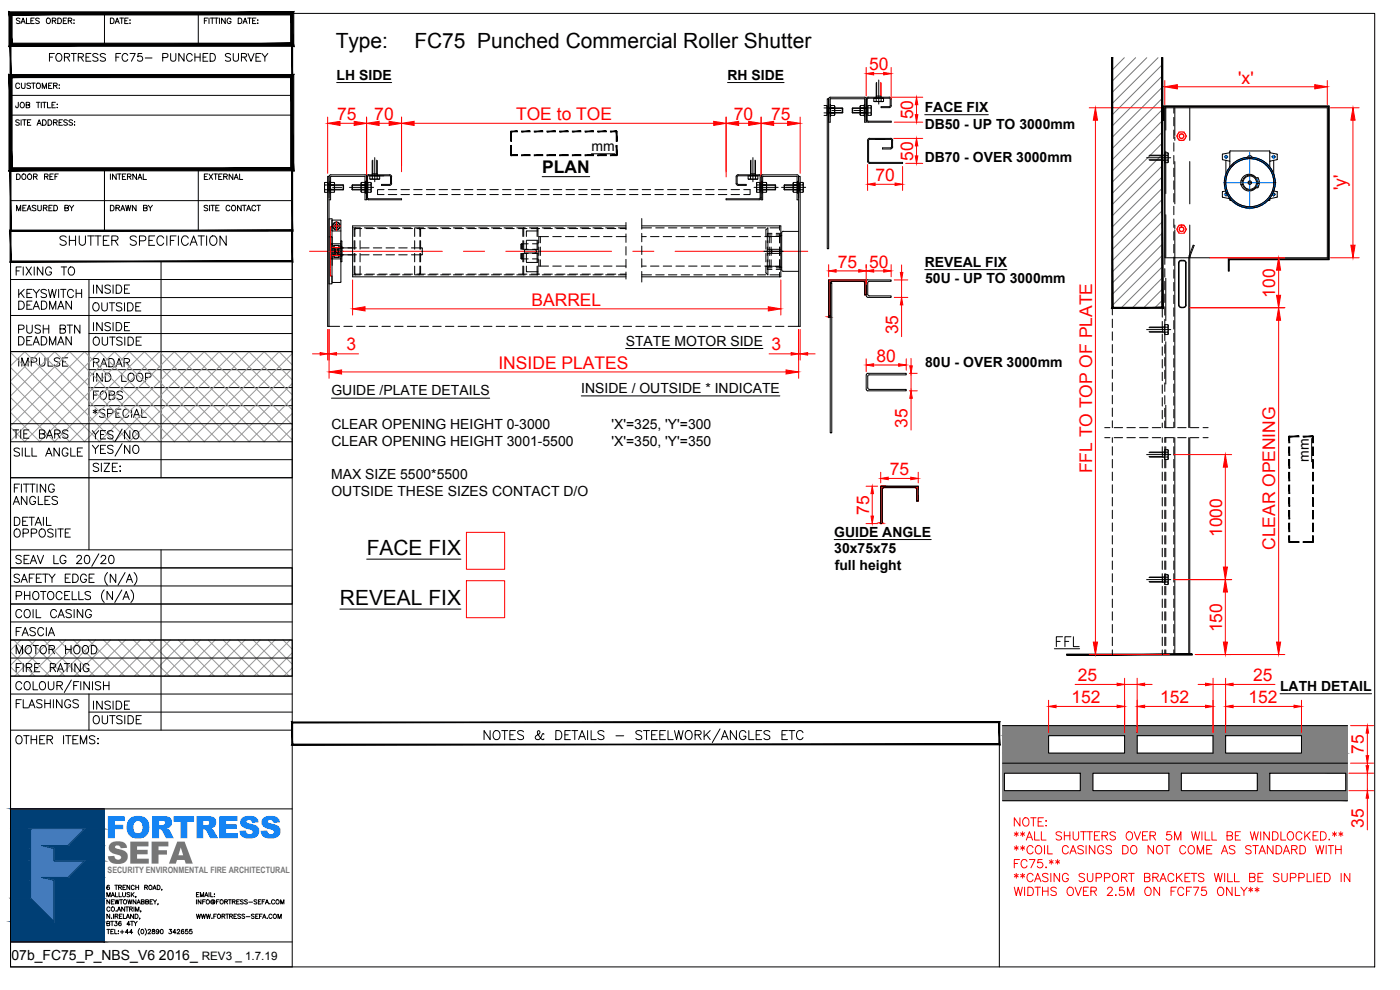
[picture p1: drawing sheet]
<svg xmlns="http://www.w3.org/2000/svg" width="420mm" height="297mm" viewBox="0 0 420 297" stroke-linecap="round" stroke-linejoin="round" font-family="sans-serif">
<defs><g id="words">
<text font-size="9.2" fill="#007fff" x="31.7" y="251.5">FORTRESS</text>
<text font-size="9.2" fill="#767676" x="32.1" y="259.1">SEFA</text>
<text font-size="7.5" x="26.5" y="133.7">YES/NO</text>
<g font-size="7.1">
<text x="26.5" y="137.9">YES/NO</text>
<text x="315" y="195.8">FFL</text>
</g>
<g font-size="6.3">
<text x="100.7" y="14.4">Type:</text>
<text x="124.4" y="14.4">FC75 Punched Commercial Roller Shutter</text>
<text x="110.1" y="166.4">FACE FIX</text>
<text x="102" y="181.4">REVEAL FIX</text>
</g>
<g font-size="6.2">
<text x="16.6" y="74.8">SHUTTER SPECIFICATION</text>
<text x="3.5" y="197.6">MOTOR HOOD</text>
</g>
<g font-size="5.7">
<text x="13.8" y="19.8">FORTRESS FC75- PUNCHED SURVEY</text>
<text x="26.8" y="89.3">INSIDE</text>
<text x="4.2" y="90.7">KEYSWITCH</text>
<text x="4.2" y="94.2">DEADMAN</text>
<text x="26.5" y="94.5">OUTSIDE</text>
<text x="4.2" y="101.2">PUSH BTN</text>
<text x="26.8" y="100.5">INSIDE</text>
<text x="4.2" y="104.8">DEADMAN</text>
<text x="26.8" y="104.8">OUTSIDE</text>
<text x="26.8" y="111.1">RADAR</text>
<text x="26.8" y="115.7">IND LOOP</text>
<text x="26.8" y="121">FOBS</text>
<text x="26.8" y="126.3">*SPECIAL</text>
<text x="2.8" y="132.6">TIE BARS</text>
<text x="2.8" y="137.9">SILL ANGLE</text>
<text x="2.8" y="152.8">ANGLES</text>
<text x="3.2" y="158.7">DETAIL</text>
<text x="2.8" y="162.3">OPPOSITE</text>
<text x="3.5" y="186.6">COIL CASING</text>
<text x="3.5" y="191.9">FASCIA</text>
<text x="3.5" y="202.8">FIRE RATING</text>
<text x="3.5" y="213.8">FLASHINGS</text>
<text x="26.8" y="214.1">INSIDE</text>
<text x="26.8" y="218.4">OUTSIDE</text>
<text x="3.5" y="224.4">OTHER ITEMS:</text>
</g>
<text font-size="5.7" fill="#989898" x="4.2" y="111.1">IMPULSE</text>
<text font-size="5.3" x="3.5" y="83.6">FIXING TO</text>
<g font-size="5.2" fill="#f00">
<text x="260.8" y="21.1">50</text>
<text x="371.6" y="25.1">'x'</text>
<text x="274.1" y="35.8" transform="rotate(-90 274.1 35.8)">50</text>
<text x="101.2" y="36">75</text>
<text x="112.3" y="36">70</text>
<text x="154.9" y="36">TOE to TOE</text>
<text x="220.2" y="36">70</text>
<text x="231.4" y="36">75</text>
<text x="274.1" y="48.2" transform="rotate(-90 274.1 48.2)">50</text>
<text x="262.7" y="54.3">70</text>
<text x="404" y="57.1" transform="rotate(-90 404 57.1)">'y'</text>
<text x="251.4" y="80.3">75</text>
<text x="260.8" y="80.3">50</text>
<text x="382.7" y="89.4" transform="rotate(-90 382.7 89.4)">100</text>
<text x="159.5" y="91.7">BARREL</text>
<text x="269.6" y="100.3" transform="rotate(-90 269.6 100.3)">35</text>
<text x="104" y="105.2">3</text>
<text x="231.5" y="105.2">3</text>
<text x="149.6" y="110.6">INSIDE PLATES</text>
<text x="263" y="108.5">80</text>
<text x="272.4" y="128.3" transform="rotate(-90 272.4 128.3)">35</text>
<text x="267" y="142.5">75</text>
<text x="327.8" y="142" transform="rotate(-90 327.8 142)">FFL TO TOP OF PLATE</text>
<text x="260.8" y="154.4" transform="rotate(-90 260.8 154.4)">75</text>
<text x="366.8" y="161.1" transform="rotate(-90 366.8 161.1)">1000</text>
<text x="382.7" y="165" transform="rotate(-90 382.7 165)">CLEAR OPENING</text>
<text x="366.8" y="189.7" transform="rotate(-90 366.8 189.7)">150</text>
<text x="323.5" y="204.3">25</text>
<text x="376.1" y="204.3">25</text>
<text x="321.6" y="211">152</text>
<text x="348.1" y="211">152</text>
<text x="374.7" y="211">152</text>
<text x="409.3" y="226.3" transform="rotate(-90 409.3 226.3)">75</text>
<text x="409.3" y="248.3" transform="rotate(-90 409.3 248.3)">35</text>
</g>
<text font-size="5.2" x="162.7" y="51.9">PLAN</text>
<g font-size="4.9">
<text x="3.9" y="55">DOOR REF</text>
<text x="31.7" y="64.6">DRAWN BY</text>
</g>
<g font-size="4.2">
<text x="101" y="23.9">LH SIDE</text>
<text x="218.3" y="23.9">RH SIDE</text>
<text x="277.5" y="33.5">FACE FIX</text>
<text x="277.5" y="38.6">DB50 - UP TO 3000mm</text>
<text x="177.5" y="45.3">mm</text>
<text x="277.5" y="48.6">DB70 - OVER 3000mm</text>
<text x="277.5" y="80">REVEAL FIX</text>
<text x="277.7" y="85">50U - UP TO 3000mm</text>
<text x="187.8" y="103.7">STATE MOTOR SIDE</text>
<text x="277.7" y="110.1">80U - OVER 3000mm</text>
<text x="99.5" y="118.6">GUIDE /PLATE DETAILS</text>
<text x="174.4" y="117.9">INSIDE / OUTSIDE * INDICATE</text>
<text x="99.5" y="128.7">CLEAR OPENING HEIGHT 0-3000</text>
<text x="183.5" y="128.7">'X'=325, 'Y'=300</text>
<text x="99.5" y="133.7">CLEAR OPENING HEIGHT 3001-5500</text>
<text x="183.5" y="133.7">'X'=350, 'Y'=350</text>
<text x="99.4" y="143.8">MAX SIZE 5500*5500</text>
<text x="392.8" y="138.6" transform="rotate(-90 392.8 138.6)">mm</text>
<text x="99.5" y="148.8">OUTSIDE THESE SIZES CONTACT D/O</text>
<text x="250.3" y="161">GUIDE ANGLE</text>
<text x="250.4" y="166">30x75x75</text>
<text x="250.5" y="171">full height</text>
<text x="384.2" y="207.3">LATH DETAIL</text>
<text x="3.5" y="288">07b_FC75_P_NBS_V6 2016_</text>
</g>
<text font-size="3.5" x="60.6" y="288">REV3 _ 1.7.19</text>
<text font-size="2.6" fill="#767676" x="32.3" y="261.9">SECURITY ENVIRONMENTAL FIRE ARCHITECTURAL</text>
</g></defs>
<!-- layer: Doorset -->
<g fill="#808080" stroke="#808080" stroke-width=".3">
<path d="M300.9 217.7l103.5 3v-3zM300.9 217.7l103.5 3h-103.5z"/>
<path d="M390.6 220.7l13.8 5.3v-5.3zM390.6 220.7l13.8 5.3h-13.8z"/>
<path d="M364.1 220.7l3.7 5.3v-5.3zM364.1 220.7l3.7 5.3h-3.7z"/>
<path d="M337.5 220.7l3.8 5.3v-5.3zM337.5 220.7l3.8 5.3h-3.8z"/>
<path d="M300.9 220.7l13.8 5.3v-5.3zM300.9 220.7l13.8 5.3h-13.8z"/>
<path d="M300.9 226l103.5 3v-3zM300.9 226l103.5 3h-103.5z"/>
<path d="M300.9 229l103.5 3v-3zM300.9 229l103.5 3h-103.5z"/>
<path d="M403.9 232l.5 5.2v-5.2zM403.9 232l.5 5.2h-.5z"/>
<path d="M377.3 232l3.8 5.2v-5.2zM377.3 232l3.8 5.2h-3.8z"/>
<path d="M350.8 232l3.7 5.2v-5.2zM350.8 232l3.7 5.2h-3.7z"/>
<path d="M324.2 232l3.8 5.2v-5.2zM324.2 232l3.8 5.2h-3.8z"/>
<path d="M300.9 232l.5 5.2v-5.2zM300.9 232l.5 5.2h-.5z"/>
<path d="M300.9 237.2l103.5 3v-3zM300.9 237.2l103.5 3h-103.5z"/>
</g>
<!-- layer: 0 -->
<g fill="none" stroke="#000" stroke-width=".3">
<path d="M333.8 17.3v75h15v-75M101 24.8h16.5M153.3 39.5h.2M185.1 39.3v.2M218.3 24.8h17M247.3 32.4h.9M247.3 31.7h.9v2.9h-.9M247.3 33.9h.9M248.2 32v2.3M248.3 32.4h4.5M248.3 33.9h4.5M248.8 32.5h4.1"/>
<path d="M248.8 33.7h4.1M249 32.4l.2 .1M249.2 31.3v3.6zM249.2 32.4v1.5M249.2 33.7l-.2 .2M249.2 31.9l.2-.2h1l.1 .2v2.5l-.1 .2h-1l-.2-.2M249.3 31.8v2.7M249.4 33.9h1M249.6 33.1h2.8M250.4 31.8v2.7M252.8 32.4l.1 .1-.1 1.4zM255.8 32.5l.1-.1v1.5z"/>
<path d="M255.8 32.5h4M255.8 33.7h4M255.9 32.4h4.5M255.9 33.9h4.5M256.3 33.1h2.7M258.2 31.8v2.7M258.3 33.9h1M259.4 31.8v2.7M259.4 31.9l-.1-.2h-1l-.2 .2v2.5l.2 .2h1l.1-.2M259.4 31.3l.1 3.6zM259.5 32.4v1.5M259.5 33.7l.2 .2"/>
<path d="M259.7 32.4l-.2 .1M260 36l.1 .5 .5 .2h6.8v-.3h-6.9l-.2-.4M260 29.8v6.3M260.3 29.8v6.3M260.5 33.9h.9v.6M260.5 32v2.3M260.5 31.7h.9l.1 .2-.1 2.7h-.9zM260.5 29.2h6.4M260.5 29.5h6.4M260.6 29.1l-.5 .2-.1 .4M260.6 29.4l-.3 .3M261.4 32.4v1.5"/>
<path d="M261.4 31.8v.6h-.9M262.2 29.5l.2 1h2.6l.2-1M262.6 29.5h2.3M263 30.4h1.4M263 29.5v.9h-.7M263 24.9v4.5M263 28.8h1.4M263.1 24.7l-.1 4.3M263.7 24v7.2M264.3 28.8l.1 .2M264.4 29.5v.9h.7M266.9 29.1l.4 .2 .2 .4"/>
<path d="M266.9 29.4l.3 .3M267.2 29.8v1.9M267.2 31.7l-.3 .3h-2.5v.3h2.5l.4-.2 .2-.4M267.4 29.8v1.9M277.5 34.4h19.1M333.8 20.1v2M333.8 23.4v2.5M333.8 27.2v2.5M333.8 31v2.5M333.8 34.8v2.5M333.8 38.6v2.5M349 31.8h49.9v46.1h-30v3.5h-.3v-3.8h30v-45.6h-49.3v4.1h-.3z"/>
<path d="M349.6 32.3v47M349.6 32.3h.1M349.9 32.3v6.7M352.3 32.3v1.7M352.3 35.2v2.6M352.3 39v2.6M352.6 32.3v9.8M357.1 32.3v9.8M97.4 54.8l.1 .7h.9M97.5 55.5v1.4M97.5 54.7h.9v3h-.9l-.1-.2zM98.4 55.1h.1"/>
<path d="M98.5 55.1l-.1 2.3M98.5 55.5h4.5M98.7 53v6.4M98.9 55.5l4.2 .1M99 54.4l.1 3.6zM99 55.5v1.5M99.1 54.9l.2-.2h1l.1 .2v2.6l-.1 .2h-1l-.2-.2M99.1 56.9h1.3M99.2 52.5h10.6l.2 .4v7h-.5v-6.9M99.2 54.8l.1 .7M99.2 53v6.9h-.5M99.2 52.5l-.4 .4"/>
<path d="M99.3 55.5l-.1 2.1M99.3 55.5h1M99.8 56.2h2.8M100.3 55.5v2.1M100.3 54.8v.7M103 57l-5.5-.1-.1 .7M103 55.5v1.5zM103.1 56.8h-4.1l-.1 .2M104.9 56.2h7.2M105.6 55.6l.2-.1v1.5zM105.6 56.8h4.2l.1 .2M105.8 55.5h4.5"/>
<path d="M105.8 57h4.5M108.4 56.9h1.2M108.4 54.8l.1 .7M108.5 55.5l-.1 2.1M108.5 55.5h1M109.4 52.9l-10.1 .1M109.4 52.9l.2 .1M109.5 55.5l.1 2.1M109.6 54.8l-.1 .7M109.6 54.9l-.1-.2h-1l-.1 .2v2.6l.1 .2h1l.1-.2M109.6 54.4l.1 3.6zM109.8 55.5v1.5"/>
<path d="M109.9 55.5l-4.3 .1M110.4 56.9h.9v.7M110.4 55.1v2.3M110.4 54.7h.9l.1 .2-.1 2.8h-.9zM110.6 52.7h6.3M110.6 52.7l-.3 .3v6.4l.2 .2h10v.3h-9.9l-.4-.1-.2-.5M111 52.7v1l.2 .1h2.5l.2-.1v-1M111.3 55.5v1.4M111.3 54.8v.7h-.9M111.3 52.7h2.3M111.7 52.2h1.5M111.7 48.2v4.5"/>
<path d="M111.7 53.7h1.5M111.7 52.7v1h-.6M111.9 48v4.2l-.2 .1M112.5 47.3v7.2M113.1 48v4.2l.1 .1M113.2 52.7v1h.7M113.2 48.2v4.5M115.3 56.9h-2v1.5h2M116.5 56.9h2.6M116.5 58.4h2.6M116.9 52.5l-6.3-.1-.4 .2-.2 .4M116.9 55.3h-2.4v.3h2.4"/>
<path d="M116.9 52.4l.5 .2 .1 .4M116.9 52.7l.3 .3M117.2 53v2M117.2 55l-.3 .3M117.5 53v2M117.5 55l-.1 .4-.5 .2M120.3 56.9h2.6M120.3 58.4h2.6M124.1 56.9h2.6M124.1 58.4h2.6M128 56.9h2.5M128 58.4h2.5"/>
<path d="M131.8 56.9h2.5M131.8 58.4h2.5M135.6 56.9h2.5M135.6 58.4h2.5M139.4 56.9h2.5M139.4 58.4h2.5M143.2 56.9h2.5M143.2 58.4h2.5M147 56.9h2.5M147 58.4h2.5M150.8 56.9h2.6M150.8 58.4h2.6"/>
<path d="M153.4 46.4v.3M154.6 56.9h2.6M154.6 58.4h2.6M158.4 56.9h2.6M158.4 58.4h2.6M162.2 56.9h2.6M162.2 58.4h2.6M162.7 53h14.3M166.1 56.9h2.5M166.1 58.4h2.5M169.9 56.9h2.5M169.9 58.4h2.5"/>
<path d="M173.7 56.9h2.5M173.7 58.4h2.5M177.5 56.9h2.5M177.5 58.4h2.5M181.3 56.9h2.5M181.3 58.4h2.5M184.9 46.6h.3M185.1 56.9h2.5M185.1 58.4h2.5M188.9 56.9h2.6M188.9 58.4h2.6M192.7 56.9h2.6"/>
<path d="M192.7 58.4h2.6M196.5 56.9h2.6M196.5 58.4h2.6M200.3 56.9h2.6M200.3 58.4h2.6M204.2 56.9h2.5M204.2 58.4h2.5M208 56.9h2.5M208 58.4h2.5M211.8 56.9h2.5M211.8 58.4h2.5M215.6 56.9h2.5"/>
<path d="M215.6 58.4h2.5M219.4 56.9h2.5M219.4 58.4h2.5M220.9 55l.2 .4 .4 .2M221.2 55l.3 .3M221.5 52.5l6.3-.1 .5 .2 .2 .4M221.5 52.7h6.3M221.5 55.3h2.4v.3h-2.4M221.5 52.4l-.5 .4-.1 2.2M221.5 52.7l-.3 .3v2M223.2 56.9h1.9v1.5h-1.9M224.5 52.7v1l.2 .1h2.6l.1-.1v-1"/>
<path d="M224.8 52.7h2.3M225.2 53.7h1.5M225.2 52.7v1h-.6M225.2 48.2v4.5M225.2 52.2h1.5M225.4 48l-.2 4.3M226 47.3v7.2M226.3 56.2h7.2M226.6 48l.1 4.3M226.7 52.7v1h.7M226.7 48.2v4.5M227.1 54.8v.7h1"/>
<path d="M227.1 55.5v1.4M227.8 52.7l.4 .3M228.1 54.7h-1v.2v2.6v.2h1M228.1 55.1h.1M228.1 55.1v2.3M228.1 53v6.4M228.1 55.5h4.5M228.2 59.3l-.4 .3h-9.9v.3h9.9l.5-.1 .2-.5M228.5 55.5l4.3 .1M228.7 54.4l.1 3.6zM228.7 55.5v1.5M228.8 54.9l.1-.2h1l.2 .2v2.6l-.2 .2h-1l-.1-.2"/>
<path d="M228.8 56.9h1.3M228.9 54.8v.7M228.9 55.5v2.1M228.9 55.5h1M229 52.9l10.3 .1M229 52.9l-.1 7h-.5v-7M229.9 55.5l.1 2.1M230 54.8l-.1 .7M232.6 57l-5.5-.1v.7M232.6 55.5v1.5zM232.8 56.8h-4.1l-.2 .2M234.6 56.2h7.2"/>
<path d="M235.3 56.8h4.1l.2 .2M235.4 55.5v1.5zM235.4 55.5h4.6M235.4 57h4.6M238 56.9h1.3M238.1 54.8l.1 .7M238.2 55.5l-.1 2.1M238.2 55.5h1M239.2 52.5h-10.3l-.4 .4M239.2 55.5l.1 2.1M239.2 53v6.9h.5M239.2 52.5l.5 .4"/>
<path d="M239.3 54.8l-.1 .7M239.3 54.9l-.1-.2h-1l-.2 .2v2.6l.2 .2h1l.1-.2M239.3 54.4l.1 3.6zM239.4 55.5v1.5M239.6 55.5l-4.3 .1M239.7 53v6.4M240.1 56.9h.8l.1 .7M240.1 55.1v2.3M240.1 54.7h.8l.2 .2-.2 2.8h-.8zM240.9 55.5v1.4M241 54.8l-.1 .7h-.8M333.8 42.4v2.6"/>
<path d="M333.8 46.2v2.6M333.8 50v2.6M333.8 53.8v2.6M333.8 57.7v2.5M344.1 47.3h7.3M344.8 47.9h4.1l.2 .2M345 48.1h4.5M348.9 46.6v1.5M349.1 46.6l-.2 .1h-4.1M349.5 48.5h.1M349.6 46.2l-.1 2.3M349.6 48h.9v.7"/>
<path d="M349.6 45.8h.9l.1 .3-.1 2.7h-.9zM349.9 45.4v12.7M350.5 46.6v1.4M350.5 45.9v.7h-5.5M352.3 42.8v2.6M352.3 46.7v2.5M352.3 50.5v2.5M352.3 54.3v2.5M352.3 58.1v2.5M352.6 48.5v12.7M357.1 48.5v12.7M366.8 47.8l2.3 .7"/>
<path d="M367.8 57.3l-.9 .2v1.6l2.2 .6M367.9 48.1v4.1M369 45.8l-2.1 .5-.1 1.4M369.1 60l.1 .1M369.1 45.7l-.1 .1M369.1 59.6v.4M369.2 45.3h11.7M369.2 45.3l-.1 4.8M372.5 55.4a2.52 2.52 0 0 0 1.9 1.9 2.52 2.52 0 0 0 2.5-1M372.9 54.2h-.5v1.2h.5M374.4 47.2a.66 .66 0 0 1 .7-.5 .66 .66 0 0 1 .6 .5M376.9 53.3h.6l.4 1.3"/>
<path d="M376.9 53.3a2.52 2.52 0 0 0-2.5-1 2.52 2.52 0 0 0-1.9 1.9M377 56.3h.5M377 56.3h-.1M377.3 55.1h.6l-.4 1.2M377.3 54.6h.6M381 45.3l.1 .1M381.1 45.4v4.7M381.1 59.6v.4M381.1 60l-.1 .1M381.1 45.7l.1 .1M381.2 45.8l2 .4M382.3 48.1v4.1"/>
<path d="M382.3 57.3l.9 .2M383.2 59.2l-2.1 .5M383.2 47.9l-2.1 .6M383.2 57.4v1.8M383.2 46.2v1.7M98.7 71.1h.8M99.5 71l.2 8.6M100 76.5h7M100 74.4h7M105.8 68.4h2.3M106.3 79.8v2.2l.5 .5M106.3 72.2v2.6"/>
<path d="M106.3 76v2.6M106.5 79.8v2.3l.3 .2h1.8M106.5 72.2v2.6M106.5 76v2.6M106.8 68.4l-.5 .4v2.2M108.1 68.4v2.6M108.1 72.2v2.6M108.1 76v2.6M108.1 79.8v2.7M108.2 76.5h2.6M108.2 74.4h2.6M108.6 68.6h-1.8l-.3 .1v2.3"/>
<path d="M109.4 68.4h2.5M109.8 68.6h2.6M112 76.5h2.6M112 74.4h2.6M113.2 68.4h2.5M113.7 68.6h2.5M115.9 76.5h2.5M115.9 74.4h2.5M117 68.4h2.5M117.5 68.6h2.5M119.7 76.5h2.5M119.7 74.4h2.5"/>
<path d="M120.8 68.4h2.5M121.3 68.6h2.5M123.5 74.4h3.2v2.1h-3.2M124.4 68.4v2.6M124.4 72.2v2.6M124.4 76v2.6M124.4 79.8v2.7M124.6 68.4h2.6M125.1 68.6h2.5M125.7 68.6l.3 .2v2.2M125.7 68.4l.5 .4v2.2M126 79.8v2.2l-.3 .3"/>
<path d="M126 72.2v2.6M126 76v2.6M126.2 79.8v2.2l-.5 .5M126.2 72.2v2.6M126.2 76v2.6M128.4 68.4h2.6M128.9 68.6h2.6M132.2 68.4h2.6M132.7 68.6h2.6M136 68.4h2.6M136.6 68.6h2.5M139.9 68.4h2.5"/>
<path d="M140.4 68.6h2.5M143.7 68.4h2.5M144.2 68.6h2.5M147.5 68.4h2.5M148 68.6h2.5M151.3 68.4h2.5M151.8 68.6h2.5M155.1 68.4h2.5M155.6 68.6h2.5M156.3 76v1.5l.2 .2M156.5 73.2v1.6M156.5 76v1.7"/>
<path d="M156.5 73.2h.2v1.6M156.5 73.2l-.2 .1v1.5M156.7 76v1.7h-.2M156.7 73.3h.2M156.7 77.5h.2M156.9 73.2h1.6M156.9 77.7h1.6M156.9 74.8h1.6M156.9 71v-2.4l.3-.2v2.6M156.9 72.2v2.6M156.9 79.8v2.5l.3 .2v-2.7M157.2 72.2v2.6"/>
<path d="M157.2 76v2.6M158 74.8a.61 .61 0 0 0-.6 .6 .61 .61 0 0 0 .6 .6v2.6M158 79.8l.1 1.7h3.3M158 74.9h3.4M158 72.1h3.4M158 72.2v2.6M158 78.7h3.4M158 75.9h3.4M158.5 76h-1.6v2.6M158.9 68.4h2.5M159.4 68.6h2.6M159.8 73.2h1.6"/>
<path d="M159.8 77.7h1.6M159.8 74.8h1.6M159.8 76h1.6v2.6M160.4 74.8a.61 .61 0 0 1 .6 .6 .61 .61 0 0 1-.6 .6M161.2 71v-2.6l.2 .2v2.4M161.2 72.2v2.6M161.2 76v2.6M161.2 79.8v2.7l.2-.2v-2.5M161.4 69.3h-3.4v1.7M161.4 78l.3-.1v1.9h2.9M161.4 72.2v2.6M161.7 74.1v2.6"/>
<path d="M162.2 71v1.9M162.2 74.1v2.6M162.2 77.9v1.9M162.7 68.4h2.6M163.2 68.6h2.6M164.6 71h-2.9v1.9h-.3M165.9 71h2.5M165.9 79.8h2.5M166.5 68.4h2.6M167 68.6h2.6M169.7 71h2.5M169.7 79.8h2.5"/>
<path d="M170.3 68.4h2.6M170.8 68.6h2.6M173.5 71h2.6M173.5 79.8h2.6M174.1 68.4h2.6M174.7 68.6h2.5M177.3 71h2.6M177.3 79.8h2.6M178 68.4h2.5M178.5 68.6h2.5M181.1 71h2.6M181.1 79.8h2.6"/>
<path d="M181.8 68.4h2.5M182.3 68.6h2.5M184.9 71h3M184.9 79.8h3M185.6 68.4h2.3M186.1 68.6h1.8M187.9 67.8h-82.1v15.3h82.1M187.9 66.8v2.1M187.9 70.2v2.5M187.9 74v2.5M187.9 77.8v2.5M192.6 67.8h41.7v15.3h-41.7"/>
<path d="M192.6 71h1.4M192.6 79.8h1.4M192.6 68.4h2.9M192.6 65.6v3.1M192.6 70v2.6M192.6 73.8v2.6M192.6 77.6v2.6M195.2 71h2.6M195.2 79.8h2.6M196.8 68.4h2.5M199 71h2.6M199 79.8h2.6"/>
<path d="M200.6 68.4h2.5M202.8 71h2.6M202.8 79.8h2.6M204.4 68.4h2.6M206.7 71h2.5M206.7 79.8h2.5M208.2 68.4h2.6M210.5 71h2.5M210.5 79.8h2.5M212 68.4h2.6M214.3 71h2.5M214.3 79.8h2.5"/>
<path d="M215.8 68.4h2.6M218.1 71h2.5M218.1 79.8h2.5M219.7 68.4h2.5M221.9 71h2.5M221.9 79.8h2.5M223.5 68.4h2.5M225.7 71h2.5M225.7 79.8h2.5M227.3 68.4h2.5M229.3 75.4h5.7M229.5 71h1.4v1.9"/>
<path d="M229.5 79.8h1.4M229.9 79.9h4.4M229.9 70.9h1.6M229.9 71v-2l.5-.6v2.6M229.9 72.2v2.6M229.9 76v2.6M229.9 79.8v2.1l.5 .6v-2.7M230.3 74.8h4M230.3 76h4M230.3 70.5h1.4M230.3 74.1v2.6M230.3 77.9v2.9h1.4"/>
<path d="M230.4 72.2v2.6M230.4 76v2.6M230.9 79.8l.6 .1M230.9 74.1v2.6M230.9 77.9v1.9M231.1 68.4h2.9M231.4 71v1.9M231.4 74.1v2.6M231.4 77.9v1.9M231.5 75v.9M231.6 74.9v1M231.7 70h-1.4v2.9"/>
<path d="M232.7 70.9h1.6M232.9 70.5h1.4M232.9 70h1.4M234 67.8v1.2M234 70.3v2.6M234 74.1v2.6M234 77.9v2.6M234 71h-3.1M234 70.7v2.2M234 77.9v2.2M234.1 70.7h.5M235 69.4h4.7"/>
<path d="M235 69.4l-.4 .5v11.1l.4 .4M333.8 61.5v2.5M333.8 65.3v2.5M333.8 69.1v2.5M333.8 72.9v2.5M333.8 76.7v2.5M349.9 64.4v12.7M352.3 61.9v2.5M352.3 65.7v2.5M352.3 69.5v2.6M352.3 73.3v2.6M352.3 77.1v2.6"/>
<path d="M352.6 67.5v60.8M353.7 78.9v12.7M355.2 78.3h-1l-.3 .6v12.6l.1 .5 .5 .2M355.2 78.1l-1 .1-.5 .6M355.2 78.1l.5 .2 .3 .5v12.8l-.3 .5-.5 .2M355.2 78.2l.5 .2 .1 .4M355.8 78.9v12.7M356.9 76.8l1.2-3.2 .3 .1-1.2 3.2M356.9 76.8l-.1 .5M357.1 77.3h41.2v-45h-48.7v45h7.2v51M357.1 67.5v60.8M357.2 76.9l-.1 .4"/>
<path d="M369.2 60.2h.4M380.6 60.2h.3M98.7 97.9v-45h-.4v45h3.6M103.2 97.9h2.5M105.8 82.5h2.3M107 97.9h2.5M109.4 82.5h2.5M109.8 82.3h2.6M110.8 97.9h2.6M113.2 82.5h2.5M113.7 82.3h2.5M114.6 97.9h2.6"/>
<path d="M117 82.5h2.5M117.5 82.3h2.5M118.4 97.9h2.6M120.8 82.5h2.5M121.3 82.3h2.5M122.2 97.9h2.6M124.6 82.5h2.6M125.1 82.3h2.5M126.1 97.9h2.5M128.4 82.5h2.6M128.9 82.3h2.6M129.9 97.9h2.5"/>
<path d="M132.2 82.5h2.6M132.7 82.3h2.6M133.7 97.9h2.5M136 82.5h2.6M136.6 82.3h2.5M137.5 97.9h2.5M139.9 82.5h2.5M140.4 82.3h2.5M141.3 97.9h2.5M143.7 82.5h2.5M144.2 82.3h2.5M145.1 97.9h2.5"/>
<path d="M147.5 82.5h2.5M148 82.3h2.5M148.9 97.9h2.6M151.3 82.5h2.5M151.8 82.3h2.5M152.7 97.9h2.6M155.1 82.5h2.5M155.6 82.3h2.5M156.5 97.9h2.6M158.9 82.5h2.5M159.4 82.3h2.6M160.3 97.9h2.6"/>
<path d="M162.7 82.5h2.6M163.2 82.3h2.6M164.2 97.9h2.5M166.5 82.5h2.6M167 82.3h2.6M168 97.9h2.5M170.3 82.5h2.6M170.8 82.3h2.6M171.8 97.9h2.5M174.1 82.5h2.6M174.7 82.3h2.5M175.6 97.9h2.5"/>
<path d="M178 82.5h2.5M178.5 82.3h2.5M179.4 97.9h2.5M181.8 82.5h2.5M182.3 82.3h2.5M183.2 97.9h2.5M185.6 82.5h2.3M186.1 82.3h1.8M187 97.9h2.6M187.9 81.6v2.1M190.8 97.9h2.6M192.6 82.5h2.9"/>
<path d="M192.6 81.4v3.2M194.6 97.9h2.6M196.8 82.5h2.5M198.4 97.9h2.6M200.6 82.5h2.5M202.3 97.9h2.5M204.4 82.5h2.6M206.1 97.9h2.5M208.2 82.5h2.6M209.9 97.9h2.5M212 82.5h2.6M213.7 97.9h2.5"/>
<path d="M215.8 82.5h2.6M217.5 97.9h2.5M219.7 82.5h2.5M221.3 97.9h2.5M223.5 82.5h2.5M225.1 97.9h2.6M227.3 82.5h2.5M228.9 97.9h2.6M230.3 80.3h1.4M231.1 82.5h2.9M232.7 97.9h2.6M232.9 80.8h1.4"/>
<path d="M232.9 80.3h1.4M234 81.7v1.4M234.1 80.1h.5M235 81.4h4.7M236.5 97.9h3.6v-45h-.4v45M277.5 80.9h24.7M333.8 80.5v2.6M333.8 84.3v2.6M333.8 88.1v2.6M333.8 91.9v2.6M333.8 95.8v2.5M333.8 99.6v2.5"/>
<path d="M344.1 98.9h7.3M344.8 99.5l4.3 .2M345 99.7h5.5v.6M348.8 92.6v2.6M348.8 96.4v2.6M348.9 98.1v1.6M349.1 98.1l-.2 .2h-4.1M349.6 97.7l-.1 2.3M349.6 80.6v2.5M349.6 84.4v2.6M349.6 88.2v2.6M349.6 92v2.6"/>
<path d="M349.6 95.8v6.4M349.6 97.4h.9l.1 .2v2.6l-.1 .2h-.9M349.9 83.5v12.7M350.5 98.2v1.5M350.5 97.5v.7l-5.5-.1M352.3 80.9v2.6M352.3 84.8v2.5M352.3 88.6v2.5M352.3 92.4v2.5M352.3 96.2v2.5M352.3 100v2.5M353.7 91.5l.2 .6 .6 .2"/>
<path d="M354.4 92.3h.8M354.4 92.2h.8M355.8 91.5l-.1 .5-.5 .2M99.5 119.5h47.5M174.4 118.8h59.6M333.8 103.4v2.5M333.8 107.2v2.5M333.8 111v2.5M333.8 114.8v2.5M333.8 118.6v2.6M348.8 100.2v2.6M348.8 104.1v2.5"/>
<path d="M348.8 107.9v2.5M348.8 111.7v2.5M348.8 115.5v2.5M348.8 119.3v2.5M349.5 100h.1M349.6 103.5v2.5M349.6 107.3v2.5M349.6 111.1v2.5M349.6 114.9v2.5M349.6 118.7v2.5M349.9 102.5v12.7M352.3 103.8v2.5"/>
<path d="M352.3 107.6v2.6M352.3 111.4v2.6M352.3 115.2v2.6M352.3 119v2.6M331.5 128.3h1.6M331.5 131.3h1.6M333.8 122.4v2.6M333.8 126.2v2.1M333.8 131.3v1.5M333.8 134v2.6M333.8 137.8v2.6M334.4 128.3h2.5"/>
<path d="M334.4 131.3h2.5M338.2 128.3h2.5M338.2 131.3h2.5M342 128.3h2.5M342 131.3h2.5M344.1 136.4h7.3M344.8 137h4.1l.2 .2M345 137.2l5.5-.1v.7M345.8 128.3h2.5M345.8 131.3h2.5M348.8 123.1v2.5M348.8 126.9v1.4"/>
<path d="M348.8 131.3v1.5M348.8 134v2.6M348.8 137.8v2.6M348.9 135.6v1.6M349.1 135.6l-.2 .2h-4.1M349.5 137.5h.1M349.6 135.3l-.1 2.2M349.6 122.5v2.6M349.6 126.3v2M349.6 131.3v1.5M349.6 134v6.4M349.6 134.9h.9l.1 .2v2.6l-.1 .2h-.9"/>
<path d="M349.6 128.3h2.6M349.6 131.3h2.6M349.9 121.6v6.7M349.9 131.3v1.5M349.9 134v2.6M349.9 137.8v2.6M350.5 135.7v1.4M350.5 135v.7l-5.5-.1M352.3 122.9v2.5M352.3 126.7v1.6M352.3 131.3v1.5M352.3 134v2.6"/>
<path d="M352.3 137.8v2.6M352.6 131.3v65.1M353.4 128.3h2.6M353.4 131.3h2.6M356.8 131.3v65.1M357.1 131.3v65.1M357.2 128.3h2.6M357.2 131.3h2.6M361 128.3h1.6M361 131.3h1.6M386.8 130.9h.2M394.1 130.9v.2"/>
<path d="M333.8 141.6v2.6M333.8 145.5v2.5M333.8 149.3v2.5M333.8 153.1v2.5M333.8 156.9v2.5M348.8 141.6v2.6M348.8 145.5v2.5M348.8 149.3v2.5M348.8 153.1v2.5M348.8 156.9v2.5M349.6 141.6v2.6M349.6 145.5v2.5"/>
<path d="M349.6 149.3v2.5M349.6 153.1v2.5M349.6 156.9v2.5M349.9 141.6v2.6M349.9 145.5v2.5M349.9 149.3v2.5M349.9 153.1v2.5M349.9 156.9v2.5M352.3 141.6v2.6M352.3 145.5v2.5M352.3 149.3v2.5M352.3 153.1v2.5"/>
<path d="M352.3 156.9v2.5M250.3 161.9h29.2M333.8 160.7v2.5M333.8 164.5v2.5M333.8 168.3v2.6M333.8 172.1v2.6M333.8 175.9v2.6M333.8 179.7v2.6M344.1 173.9h7.3M344.8 174.5h4.1l.2 .2M345 174.7h4.5M348.8 160.7v2.5"/>
<path d="M348.8 164.5v2.5M348.8 168.3v2.6M348.8 172.1v2.6M348.8 175.9v2.6M348.8 179.7v2.6M348.9 173.1v1.6M349.1 173.1l-4.3 .2M349.5 175h.1M349.6 172.8l-.1 2.2M349.6 174.6h.9v.7M349.6 160.7v2.5M349.6 164.5v2.5"/>
<path d="M349.6 168.3v2.6M349.6 172.1v3.3h.9l.1-2.8-.1-.2h-.9M349.6 175.9v2.6M349.6 179.7v2.6M349.9 160.7v2.5M349.9 164.5v2.5M349.9 168.3v2.6M349.9 172.1v2.6M349.9 175.9v2.6M349.9 179.7v2.6M350.5 173.2v1.4M350.5 172.5v.7l-5.5-.1"/>
<path d="M352.3 160.7v2.5M352.3 164.5v2.5M352.3 168.3v2.6M352.3 172.1v2.6M352.3 175.9v2.6M352.3 179.7v2.6M386.9 162.5v.3M393.9 162.6h.3M333.8 183.6v2.5M333.8 187.4v2.5M333.8 191.2v2.5M333.8 195v1.4"/>
<path d="M348.8 183.6v2.5M348.8 187.4v2.5M348.8 191.2v2.5M348.8 195v1.4M349.6 183.6v2.5M349.6 187.4v2.5M349.6 191.2v2.5M349.6 195v1.4M349.9 183.6v2.5M349.9 187.4v2.5M349.9 191.2v2.5M349.9 195v1.4"/>
<path d="M352.3 183.6v2.5M352.3 187.4v2.5M352.3 191.2v2.5M352.3 195v1.4M384.2 208.2h27.4"/>
<circle cx="368" cy="47.1" r=".4"/>
<circle cx="368" cy="58.3" r=".4"/>
<circle cx="375.1" cy="54.8" r="7.6"/>
<circle cx="375.1" cy="54.8" r="7.2"/>
<circle cx="375.1" cy="54.8" r="2.27"/>
<circle cx="375.1" cy="54.8" r="2.01"/>
<circle cx="375.1" cy="54.8" r=".53"/>
<circle cx="375.1" cy="54.8" r=".19"/>
<circle cx="377.4" cy="55.7" r=".15"/>
<circle cx="377.4" cy="53.9" r=".15"/>
<circle cx="382.2" cy="47.1" r=".4"/>
<circle cx="382.2" cy="58.3" r=".4"/>
</g>
<path d="M92.9 75.4h39.8M139.1 75.4h6.3M151.8 75.4h31.7M189.9 75.4h6.3M202.6 75.4h39.8" fill="none" stroke="#f00" stroke-width=".3"/>
<!-- layer: Production Dimensions -->
<g fill="none" stroke="#f00" stroke-width=".3">
<path d="M98.3 35.1v16.9M102.1 37h4.2M110 35.1v20.2M113.8 37h3M120.5 35.1v16.4M124.3 37h89.9M217.9 35.1v18M221.7 37h3M228.4 35.1v20.2M232.2 37h4.2M240.1 35.1v16.9M260 20.2v8.6"/>
<path d="M262.2 22.1h3M267.4 20.2v9.6M267.8 29.2h9.1M268.4 36.7h8.5M275.1 31.4v3M326.9 32.3h21.7M328.7 36.1v156.6M349.6 24.2v7.2M353.3 26h41.3M398.3 24.2v7.2M399.3 32.3h8.6M406 36.1v37.5"/>
<path d="M260.4 49.4v7.8M262.6 55.3h6M268.2 41.5h8.7M270.9 50v7.2M271.8 49h5.1M275.1 43.8v3M248.7 79.4v3.7M260 79.4v5.9M267.4 79.4v3.7M270.6 79.5v2.2M363 77.3h22.6M399.3 77.3h8.6"/>
<path d="M98.3 98.8v9.2M98.7 98.8v14.7M105.8 84v10.5M109.5 92.7h121.1M234.3 84v10.5M239.7 98.8v14.7M240.1 98.8v9.2M250.9 81.3h6.8M262.2 81.3h3M268.4 84h4M268.4 89.2h4M270.6 84v5.2"/>
<path d="M270.6 91.5v9.5M357 92.3h28.6M383.7 81.1v7.5M383.7 96.1v96.6M93.8 106.2h2.3M98.3 106.2h.4M101 106.2h6.6M102.5 111.6h133.4M230.8 106.2h6.6M239.7 106.2h.4M242.4 106.2h2.2M260 107.7v3.8"/>
<path d="M262.2 109.5h7.5M272 107.7v3.4M272.9 112h2.4M272.9 117.3h2.4M273.4 107.5v2.3M273.4 112v5.3M273.4 119.5v9.5M352.3 136.4h17.3M259.9 145.9h3.5M259.9 157.1h3.5M261.8 148.1v6.8M264.3 141.7v3.2"/>
<path d="M266.6 143.6h6.7M275.6 141.7v3.2M367.7 140.2v29.9M352.3 173.9h17.3M367.7 177.6v15.1M326.9 196.4h24M358.7 196.4h26.9M314.7 210.1v9.7M316.9 212h18.4M322.7 205.4h12.6M337.5 203.5v16.3M337.5 205.4h3.8"/>
<path d="M341.3 203.5v16.3M343.5 212h18.3M343.5 205.4h2.3M359.6 205.4h2.2M364.1 205.4h3.7M364.1 203.5v16.3M367.8 203.5v16.3M370.1 212h18.3M370.1 205.4h12.5M390.6 210.1v9.7M405.3 217.7h6.9M410.4 220v6.7"/>
<path d="M404.8 232h7.4M404.8 237.2h7.4M405.3 229h6.9M410.4 227.5v2.2M410.4 232v5.2M410.4 239.5v9.5M304.4 249.9l1.2 .7M304.4 254.1l1.2 .7M304.4 259.1h1M305 249.6v1.4M305 253.7v1.4M305.6 249.9l-1.2 .7"/>
<path d="M305.6 254.1l-1.2 .7M306 257.9h-1.6v2.5M306.1 245.4v2.5l-1.7-2.5v2.5M306.3 249.9l1.2 .7M306.3 254.1l1.2 .7M306.9 249.6v1.4M306.9 253.7v1.4M307.2 245.7l.2-.2a1.24 1.24 0 0 1 1.5 .8 1.24 1.24 0 0 1-.8 1.6 1.27 1.27 0 0 1-1.2-.8 1.27 1.27 0 0 1 .3-1.4zM307.5 249.9l-1.2 .7M307.5 254.1l-1.2 .7M308 252.1l.9-2.5 1 2.5M308.2 258.5a.91 .91 0 0 0-1-.6 .91 .91 0 0 0-.8 .9v.6a.92 .92 0 0 0 .8 1 .92 .92 0 0 0 1-.6"/>
<path d="M308.3 251.2h1.2M308.9 257.9h1.7l-1.2 2.5M309.3 245.4h1.7M310 254.3a.94 .94 0 0 0-1-.6 .94 .94 0 0 0-.8 1 1.05 1.05 0 0 0 .4 1.3 1.05 1.05 0 0 0 1.3-.1l.1-.3M310.1 245.4v2.5M310.5 249.6v2.5h1.4M311 254.1l.2-.3a1.24 1.24 0 0 1 1.5 .9 1.24 1.24 0 0 1-.8 1.5 1.27 1.27 0 0 1-1.1-.7 1.27 1.27 0 0 1 .2-1.4zM311.6 246.5h.9M312.5 249.6v2.5h1.4M312.7 257.9h-1.1l-.2 1.1a.89 .89 0 0 1 1.4-.1 .89 .89 0 0 1-.2 1.4 .89 .89 0 0 1-1.3-.4M313.1 245.4h-1.5v2.5h1.5M313.5 253.7v2.5"/>
<path d="M313.9 246.2v.3zM313.9 247.7v.2zM314.4 253.7v2.5h1.4M314.9 258.2l1.2 .8M315.5 257.9v1.4M316.1 258.2l-1.2 .8M316.8 258.2l1.2 .8M317.4 257.9v1.4M318 258.2l-1.2 .8M318.6 249.9a.94 .94 0 0 0-1.7 .2l.2 .4 1.2 .5 .3 .7a1.04 1.04 0 0 1-1.7 0M319.4 249.6v2.5M319.4 250.7h1.7"/>
<path d="M320.6 254.3a.92 .92 0 0 0-1-.6 .92 .92 0 0 0-.8 1 1.05 1.05 0 0 0 .3 1.2 1.05 1.05 0 0 0 1.1 .2l.4-.5M321.1 256.2l1-2.5 .9 2.5M321.1 249.6v2.5M321.4 255.4h1.3M322.1 249.6v1.7a.83 .83 0 0 0 .8 .8 .83 .83 0 0 0 .8-.8v-1.7M324.3 249.6h1.7M325.1 254.1a.95 .95 0 0 0-.9-.4 .95 .95 0 0 0-.7 .6l.2 .4 1.2 .4 .2 .8a1.16 1.16 0 0 1-1.6 0M325.1 249.6v2.5M326 253.7v2.5M326.2 249.6h1.7M327.1 249.6v2.5M328.5 250.7h.9"/>
<path d="M328.6 253.7v2.5l-1.7-2.5v2.5M330 249.6h-1.5v2.5h1.5M330.7 250.7l1.5-.1 .2-.3-.1-.5-1.6-.2v2.5M331.2 254.3a.92 .92 0 0 0-1.1-.6 .92 .92 0 0 0-.7 1v.6a.89 .89 0 0 0 .9 .9 .89 .89 0 0 0 .9-.9h-.6M331.5 250.7l.9 1.4M333.6 254.1a.92 .92 0 0 0-.9-.4 .92 .92 0 0 0-.8 .6l.3 .4 1.2 .4 .2 .8a1.12 1.12 0 0 1-1.7 0M334.8 249.9a.94 .94 0 0 0-1.7 .2l.5 .5 .9 .4 .3 .7a1.04 1.04 0 0 1-1.7 0M336.9 253.7h.9a1.35 1.35 0 0 1 .8 1.3 1.35 1.35 0 0 1-.8 1.2h-.9zM338.2 249.9a.92 .92 0 0 1 1.1-.3 .92 .92 0 0 1 .6 .9 1.08 1.08 0 0 1-.2 1.2 1.08 1.08 0 0 1-1.2 .2l-.5-.8zM339.5 254.1a.9 .9 0 0 1 1.1-.4 .9 .9 0 0 1 .6 1v.6a.95 .95 0 0 1-1 .9 .95 .95 0 0 1-.9-.9zM340.4 249.6l.9 2.5 1-2.5M342.9 250.7h.9"/>
<path d="M344.4 249.6h-1.5v2.5h1.5M345.1 250.7l1.5-.1 .2-.3-.1-.5-1.6-.2v2.5M346 250.7l.8 1.4M346.2 253.7v2.5l-1.7-2.5v2.5M347.5 253.8a1.24 1.24 0 0 1 1.5 .9 1.24 1.24 0 0 1-.8 1.5 1.31 1.31 0 0 1-1.2-.9 1.31 1.31 0 0 1 .5-1.5zM349.4 253.7h1.7M350.3 253.7v2.5M351.4 249.6h-1.1l-.2 1a.89 .89 0 0 1 1.4 0 .89 .89 0 0 1-.2 1.3 .89 .89 0 0 1-1.3-.4M352.5 252.1v-2.5l1 2.5 .9-2.5v2.5M355.8 254.3a.92 .92 0 0 0-1-.6 .92 .92 0 0 0-.7 1v.6a.91 .91 0 0 0 .7 .9 .91 .91 0 0 0 1-.6M357 253.8a1.24 1.24 0 0 1 1.5 .9 1.24 1.24 0 0 1-.8 1.5 1.31 1.31 0 0 1-1.2-.9 1.31 1.31 0 0 1 .5-1.5zM357.6 249.6l.6 2.5 .6-2.5 .6 2.5 .6-2.5"/>
<path d="M359.3 256.2v-2.5l.9 2.5 1-2.5v2.5M360.7 249.6v2.5M361.7 249.6v2.5h1.4M362.1 254.9h1M363.7 249.6v2.5h1.4M363.7 253.7h-1.6v2.5h1.6M366.6 256.2l.9-2.5 1 2.5M366.9 255.4h1.2M368.2 250.7l1.4-.1 .3-.3-.1-.5-1.6-.2v2.5h1.1a.66 .66 0 0 0 .6-.7 .66 .66 0 0 0-.6-.7M370.6 254.1a.95 .95 0 0 0-.9-.4 .95 .95 0 0 0-.8 .6l.3 .4 1.2 .4 .2 .8a1.16 1.16 0 0 1-1.7 0M370.7 250.7h1M372.3 249.6h-1.6v2.5h1.6"/>
<path d="M375.2 249.6l.7 2.5 .6-2.5 .5 2.5 .6-2.5M375.5 254.1a.92 .92 0 0 0-.9-.4 .92 .92 0 0 0-.8 .6l.2 .4 1.2 .4 .3 .8a1.12 1.12 0 0 1-1.7 0M375.9 253.7h1.7M376.8 253.7v2.5M377.9 256.2l.9-2.5 1 2.5M378.2 255.4h1.2M378.4 249.6v2.5M380.9 249.6v2.5l-1.6-2.5v2.5M381.9 249.6h.9a1.35 1.35 0 0 1 .8 1.2 1.35 1.35 0 0 1-.8 1.3h-.9zM382 253.7v2.5l-1.6-2.5v2.5M383 253.7h.8a1.33 1.33 0 0 1 .9 1.3 1.33 1.33 0 0 1-.9 1.2h-.8zM384.4 249.6v2.5h1.5"/>
<path d="M385.1 256.2l1-2.5 .9 2.5M385.5 255.4h1.2M386.6 249.9a.92 .92 0 0 1 1-.3 .92 .92 0 0 1 .6 .9v.6a.95 .95 0 0 1-.9 1 .95 .95 0 0 1-1-1zM387.6 254.9l1.5-.1 .2-.6-.6-.5h-1.1v2.5M388.5 254.9l.8 1.3M390.1 253.7h.9a1.35 1.35 0 0 1 .8 1.3 1.35 1.35 0 0 1-.8 1.2h-.9zM390.7 250.1a.91 .91 0 0 0-1-.5 .91 .91 0 0 0-.8 .9v.6a.92 .92 0 0 0 .8 1 .92 .92 0 0 0 1-.6M391.6 249.6v2.5M392.2 250.6l1 1.5M393.2 249.6l-1.6 1.6M394.1 250.7h.9M394.9 253.7l.6 2.5 .6-2.5 .6 2.5 .6-2.5"/>
<path d="M395.6 249.6h-1.5v2.5h1.5M396.3 249.6h.9a1.32 1.32 0 0 1 .8 1.2 1.32 1.32 0 0 1-.8 1.3h-.9zM398 253.7v2.5M398.6 253.7h1.6M398.8 251.9h.3zM399.4 253.7v2.5M399.9 249.9l1.2 .7M400.5 249.6v1.4M400.8 254.9h1.7M400.8 253.7v2.5M401.1 249.9l-1.2 .7M401.8 249.9l1.2 .7"/>
<path d="M402.4 249.6v1.4M402.5 253.7v2.5M403 249.9l-1.2 .7M304.4 266.2l.6 2.5 .6-2.5 .6 2.5 .6-2.5M304.4 262.4l1.2 .7M305 262v1.5M305.6 262.4l-1.2 .7M306.3 262.4l1.2 .7M306.9 262v1.5M307.5 262.4l-1.2 .7M307.5 266.2v2.5M308.5 266.2h.8a1.35 1.35 0 0 1 .8 1.2 1.35 1.35 0 0 1-.8 1.3h-.8z"/>
<path d="M310 262.6a.94 .94 0 0 0-1-.6 .94 .94 0 0 0-.8 1v.6a.94 .94 0 0 0 .8 1 .94 .94 0 0 0 1-.7M310.5 264.5l.9-2.5 1 2.5M310.6 266.2h1.7M310.8 263.7h1.2M311.4 266.2v2.5M312.9 266.2v2.5M312.9 267.4h1.6M313.9 260.1v.3zM314.5 262.4a.94 .94 0 0 0-1.6 .2l.4 .5 1 .4 .2 .7a1.12 1.12 0 0 1-1.6 0M314.5 266.2v2.5M315.4 262v2.5M317 266.6a.92 .92 0 0 0-.9-.4 .92 .92 0 0 0-.7 .6l.4 .5 1 .3 .2 .8a1.12 1.12 0 0 1-1.6 0"/>
<path d="M318 262v2.5l-1.7-2.5v2.5M320.5 266.6a.9 .9 0 0 1 1-.4 .9 .9 0 0 1 .6 1v.6a.95 .95 0 0 1-.9 .9 .95 .95 0 0 1-1-.9zM320.6 262.6a.91 .91 0 0 0-1-.6 .91 .91 0 0 0-.8 1 1.12 1.12 0 0 0 1.2 1.5l.6-.6v-.3h-.6M322.7 266.2l.9 2.5 1-2.5M325.1 267.4h1M325.5 262.4a.94 .94 0 0 0-1.7 .2l.2 .4 1.2 .5 .3 .7a1.12 1.12 0 0 1-1.7 0M326.3 262v1.8a.83 .83 0 0 0 .9 .7 .83 .83 0 0 0 .8-.7v-1.8M326.7 266.2h-1.6v2.5h1.6M327.4 267.4l1.4-.1 .2-.4v-.5l-.5-.2h-1.1v2.5M328.2 267.4l.8 1.3M329 263.4h1a.66 .66 0 0 0 .6-.7 .66 .66 0 0 0-.6-.7h-1v2.5M331.5 263.4h1a.66 .66 0 0 0 .6-.7 .66 .66 0 0 0-.6-.7h-1v2.5"/>
<path d="M332.4 266.8l.2-.5 .8-.1 .4 .7-1.5 1.8h1.7M334.3 262.2a.95 .95 0 0 1 1.4 .8v.6a.95 .95 0 0 1-.9 1 .95 .95 0 0 1-1-1v-.6zM334.9 268.5v.2zM336.6 263.2l1.4-.1 .2-.6-.6-.5h-1v2.5M337.3 266.2h-1.2l-.1 1.1a.87 .87 0 0 1 1.3 0 .87 .87 0 0 1-.2 1.3 .87 .87 0 0 1-1.2-.4M337.4 263.2l.8 1.3M338.4 268.7v-2.5l.9 2.5 1-2.5v2.5M338.7 262h1.7M339.5 262v2.5M343.5 263.2l1.4-.1 .2-.3-.1-.5-.5-.3h-1v2.5h1a.66 .66 0 0 0 .7-.6 .66 .66 0 0 0-.7-.7M343.8 266.6l.3-.3a1.24 1.24 0 0 1 1.5 .9 1.24 1.24 0 0 1-.8 1.5 1.27 1.27 0 0 1-1.2-.7 1.27 1.27 0 0 1 .2-1.4zM346 263.2l1.4-.1 .2-.6-.6-.5h-1v2.5"/>
<path d="M346.8 263.2l.8 1.3M348 266.2v2.5l-1.7-2.5v2.5M348.1 264.5l1-2.5 .9 2.5M348.5 263.7h1.2M351.4 267.4h1M352.3 262.6a.91 .91 0 0 0-1.1-.6 .91 .91 0 0 0-.7 1 1.12 1.12 0 0 0 1.2 1.5l.6-.6M353 266.2h-1.6v2.5M353.1 262v2.5M353.7 263.1l1.1 1.4M354.8 262l-1.7 1.7M355.2 266.8a.92 .92 0 0 0-1-.6 .92 .92 0 0 0-.7 1v.6a.91 .91 0 0 0 .7 .9 .91 .91 0 0 0 1-.6M355.6 263.2h1"/>
<path d="M356.1 267.4h.9M357.2 262h-1.6v2.5h1.6M357.5 262h1.7M357.6 266.2h-1.5v2.5M358.1 266.2h1.7l-1.2 2.5M358.3 262v2.5M361.3 262.4a.94 .94 0 0 0-1.7 .2l.5 .5 1 .4 .2 .7a1.12 1.12 0 0 1-1.7 0M361.9 266.2h-1.2l-.1 1.1a.87 .87 0 0 1 1.3 0 .87 .87 0 0 1-.1 1.3 .87 .87 0 0 1-1.3-.4M364.4 262l.6 2.5 .6-2.5 .6 2.5 .6-2.5M365.8 266.3a1.2 1.2 0 0 1 1.4 .6 1.2 1.2 0 0 1-.2 1.5 .92 .92 0 0 1-1 .3 .92 .92 0 0 1-.6-.9v-.6zM367.5 262v2.5M368.5 262v2.5h1.4"/>
<path d="M369.8 266.2v2.5l-1.7-2.5v2.5M370.5 262v2.5h1.4M370.7 266.2v2.5h1.4M372.4 266.2l.9 1.2v1.3M374.3 266.2l-1 1.2M374.8 266.6l1.1 .7M375 263.2l1.5-.1 .2-.3-.2-.6-1.5-.2v2.5h1.1a.67 .67 0 0 0 .6-.4 .67 .67 0 0 0-.2-.7l-.4-.2M375.4 266.2v1.4M375.9 266.6l-1.1 .7M376.7 266.6l1.2 .7M377.3 266.2v1.4M377.5 263.2h.9"/>
<path d="M377.9 266.6l-1.2 .7M379 262h-1.5v2.5h1.5M383.8 262.4a.94 .94 0 0 0-1.6 .2l.2 .4 1.2 .5 .2 .7a1.12 1.12 0 0 1-1.6 0M384.7 262v1.8a.83 .83 0 0 0 .8 .8 .83 .83 0 0 0 .8-.8v-1.8M387.3 263.4h1.1a.66 .66 0 0 0 .6-.7 .66 .66 0 0 0-.6-.7h-1.1v2.5M389.8 263.4h1a.66 .66 0 0 0 .7-.7 .66 .66 0 0 0-.7-.7h-1v2.5M392.3 262v2.5h1.4M394.3 262v2.5M395.3 263.2h.9M396.8 262h-1.5v2.5h1.5M397.5 262h.8a1.32 1.32 0 0 1 .9 1.3 1.32 1.32 0 0 1-.9 1.2h-.8zM402.5 262v2.5"/>
<path d="M405.1 262v2.5l-1.6-2.5v2.5"/>
</g>
<g fill="#f00" stroke="#f00" stroke-width=".3">
<path d="M217.9 37l3.8-.6v1.2z"/>
<path d="M224.7 36.4l3.7 .6-3.7 .6z"/>
<path d="M105.8 92.7l3.7-.7v1.3z"/>
<path d="M230.6 92l3.7 .7-3.7 .6z"/>
<path d="M116.8 36.4l3.7 .6-3.7 .6z"/>
<path d="M110 37l3.8-.6v1.2z"/>
<path d="M106.3 36.4l3.7 .6-3.7 .6z"/>
<path d="M98.3 37l3.8-.6v1.2z"/>
<path d="M228.4 37l3.8-.6v1.2z"/>
<path d="M236.4 36.4l3.7 .6-3.7 .6z"/>
<path d="M98.7 111.6l3.8-.6v1.2z"/>
<path d="M235.9 111l3.8 .6-3.8 .6z"/>
<path d="M383.7 77.3l.6 3.8h-1.2z"/>
<path d="M383.1 88.6h1.2l-.6 3.7z"/>
<path d="M383.7 92.3l.6 3.8h-1.2z"/>
<path d="M383.1 192.7h1.2l-.6 3.7z"/>
<path d="M349.6 26l3.7-.6v1.3z"/>
<path d="M394.6 25.4l3.7 .6-3.7 .7z"/>
<path d="M406 32.3l.7 3.8h-1.3z"/>
<path d="M405.4 73.6h1.3l-.7 3.7z"/>
<path d="M328.1 192.7h1.3l-.7 3.7z"/>
<path d="M328.7 32.3l.7 3.8h-1.3z"/>
<path d="M265.2 80.9l2.2 .4-2.2 .4z"/>
<path d="M260 81.3l2.2-.4v.8z"/>
<path d="M257.7 80.9l2.3 .4-2.3 .4z"/>
<path d="M248.7 81.3l2.2-.4v.8z"/>
<path d="M270.2 81.7h.8l-.4 2.3z"/>
<path d="M270.6 89.2l.4 2.3h-.8z"/>
<path d="M269.7 109.1l2.3 .4-2.3 .4z"/>
<path d="M260 109.5l2.2-.4v.8z"/>
<path d="M273 109.8h.8l-.4 2.2z"/>
<path d="M273.4 117.3l.4 2.2h-.8z"/>
<path d="M265.2 21.7l2.2 .4-2.2 .4z"/>
<path d="M260 22.1l2.2-.4v.8z"/>
<path d="M275.1 29.2l.3 2.2h-.7z"/>
<path d="M274.7 34.4h.7l-.3 2.3z"/>
<path d="M260.4 55.3l2.2-.4v.8z"/>
<path d="M268.6 54.9l2.3 .4-2.3 .4z"/>
<path d="M274.7 46.8h.7l-.3 2.2z"/>
<path d="M275.1 41.5l.3 2.3h-.7z"/>
<path d="M273.3 143.2l2.3 .4-2.3 .3z"/>
<path d="M264.3 143.6l2.3-.4v.7z"/>
<path d="M261.8 145.9l.4 2.2h-.8z"/>
<path d="M261.4 154.9h.8l-.4 2.2z"/>
<path d="M367.1 192.7h1.3l-.7 3.7z"/>
<path d="M367.7 173.9l.7 3.7h-1.3z"/>
<path d="M367.7 136.4l.7 3.8h-1.3z"/>
<path d="M367.1 170.1h1.3l-.7 3.8z"/>
<path d="M120.5 37l3.8-.6v1.2z"/>
<path d="M214.2 36.4l3.7 .6-3.7 .6z"/>
<path d="M314.7 212l2.2-.4v.7z"/>
<path d="M335.3 211.6l2.2 .4-2.2 .3z"/>
<path d="M341.3 205.4l2.2-.4v.7z"/>
<path d="M335.3 205l2.2 .4-2.2 .3z"/>
<path d="M341.3 212l2.2-.4v.7z"/>
<path d="M361.8 211.6l2.3 .4-2.3 .3z"/>
<path d="M367.8 212l2.3-.4v.7z"/>
<path d="M388.4 211.6l2.2 .4-2.2 .3z"/>
<path d="M361.8 205l2.3 .4-2.3 .3z"/>
<path d="M367.8 205.4l2.3-.4v.7z"/>
<path d="M410.4 217.7l.3 2.3h-.7z"/>
<path d="M410 226.7h.7l-.3 2.3z"/>
<path d="M410 229.7h.7l-.3 2.3z"/>
<path d="M410.4 237.2l.3 2.3h-.7z"/>
<path d="M96.1 105.8l2.2 .4-2.2 .4z"/>
<path d="M98.7 106.2l2.3-.4v.8z"/>
<path d="M240.1 106.2l2.3-.4v.8z"/>
<path d="M237.4 105.8l2.3 .4-2.3 .4z"/>
</g>
<!-- layer: 0 -->
<g fill="none" stroke="#00f" stroke-width=".3">
<path d="M367.2 54.8h15.8M367.4 58.3h.3M367.4 47.1h.3M367.4 54.8v.1M367.8 58.3h.3M367.8 47.1h.3M367.9 54.5l-.5 .5M367.9 54.7l-.5 .4M367.9 54.8l-.5 .4M367.9 54.9l-.5 .5M367.9 55.1l-.5 .4M367.9 54.1l-.5 .5"/>
<path d="M367.9 54.2l-.5 .5M367.9 54.4l-.5 .4M367.9 55.2l-.4 .4M367.9 55.3l-.4 .5M367.9 55.5l-.4 .3M367.9 55.6l-.4 .4M367.9 53.8l-.5 .5M367.9 53.9l-.5 .5M367.9 55.7l-.4 .4M367.9 55.8l-.3 .4M367.9 55.9l-.3 .4M367.9 46.5v.3"/>
<path d="M367.9 46.9v.3M367.9 47.4v.3M367.9 57.8v.2M367.9 58.2v.3M367.9 58.6v.3M368 53.5l-.5 .5M368 53.6l-.6 .5M368 56l-.4 .4M368 56.2l-.4 .4M368 53.3l-.5 .5M368 56.3l-.3 .3M368 56.4l-.3 .4"/>
<path d="M368.1 53.1l-.6 .6M368.1 56.5l-.4 .4M368.1 52.9l-.6 .6M368.1 56.6l-.4 .4M368.1 56.7l-.3 .4M368.2 56.8l-.4 .4M368.2 52.7l-.6 .6M368.2 56.9l-.4 .4M368.2 57l-.3 .4M368.2 52.5l-.6 .7M368.2 57.1l-.3 .4M368.2 58.3h.3"/>
<path d="M368.2 47.1h.3M368.3 57.2l-.4 .4M368.3 52.3l-.6 .7M368.3 57.3l-.3 .4M368.4 57.4l-.4 .3M368.4 52.1l-.7 .7M368.4 57.5l-.4 .4M368.4 57.6l-.3 .4M368.5 57.7l-.3 .3M368.5 51.9l-.8 .7M368.5 57.8l-.3 .2M368.5 57.9l-.2 .2"/>
<path d="M368.6 58l-.2 .3M368.6 51.6l-.8 .9M368.6 58.1l-.2 .2M368.7 58.2l-.3 .3M368.8 58.3l-.4 .3M368.8 51.3l-.9 .9M368.8 58.3l-.3 .4M368.8 58.4l-.3 .4M368.9 58.5l-.4 .3M368.9 58.6l-.3 .3M369 51l-1.1 1M369 58.7l-.3 .3"/>
<path d="M369 58.8l-.3 .3M369.1 58.8l-.3 .3M369.1 58.9l-.3 .3M369.2 59l-.3 .3M369.3 50.6l-1.2 1.2M369.3 59.1l-.4 .3M369.3 59.1l-.3 .4M369.4 59.2l-.4 .4M369.4 59.3l-.3 .3M369.5 59.4l-.3 .3M369.6 59.4l-.4 .4M369.6 59.5l-.3 .4"/>
<path d="M369.7 59.6l-.4 .3M369.7 59.6l-.3 .4M369.8 59.7l-.3 .4M369.9 59.8l-.3 .3M369.9 59.9l-.3 .3M370 59.9l-.3 .3M370.4 48.8l-1.4 1.3M370.9 48.4l-2.2 2.2M371.2 48.2l-2.7 2.8M371.5 48l-3.2 3.3M371.8 47.9l-3.6 3.6M372 47.8l-1.2 1.2"/>
<path d="M372.3 47.7l-1.1 1M372.5 47.6l-.9 1M372.7 47.6l-.9 .8M372.9 47.5l-.8 .8M373.1 47.5l-.8 .7M373.2 47.4l-.6 .7M373.4 47.4l-.6 .6M373.6 47.3l-.6 .7M373.7 47.3l-.5 .6M373.9 47.3l-.5 .5M374.1 47.2l-.6 .6M374.3 47.2l-.6 .6"/>
<path d="M374.4 47.2l-.5 .6M374.6 47.2l-.6 .5M374.7 47.2l-.5 .5M374.8 47.2l-.5 .5M374.9 47.2l-.4 .5M375.1 45.7v8.8M375.1 54.7v.3M375.1 55.1v7.6M375.1 47.2l-.5 .4M375.2 47.2l-.4 .4M375.4 47.2l-.5 .4M375.5 47.2l-.4 .4"/>
<path d="M375.6 47.2l-.4 .4M375.7 47.2l-.4 .4M375.9 47.2l-.5 .4M376 47.2l-.4 .5M376.1 47.2l-.4 .5M376.2 47.3l-.4 .4M376.3 47.3l-.4 .4M376.5 47.3l-.5 .4M376.5 47.3l-.3 .4M376.7 47.3l-.4 .5M376.8 47.4l-.4 .4M376.9 47.4l-.4 .4"/>
<path d="M377 47.4l-.4 .4M377.1 47.5l-.3 .3M377.2 55.7h.3M377.2 53.9h.3M377.2 47.5l-.4 .3M377.3 47.5l-.3 .4M377.3 53.8v.3M377.3 55.6v.3M377.4 47.5l-.4 .4M377.5 47.6l-.3 .3M377.6 47.6l-.3 .4M377.7 47.7l-.4 .3"/>
<path d="M377.8 47.7l-.3 .3M377.9 47.7l-.3 .4M378 47.8l-.4 .3M378.1 47.8l-.3 .3M378.2 47.8l-.3 .4M378.3 47.9l-.4 .3M378.4 47.9l-.4 .4M378.5 48l-.4 .3M378.6 48l-.4 .3M378.7 48l-.4 .4M378.7 48.1l-.3 .3M378.8 48.2l-.3 .3"/>
<path d="M378.9 48.2l-.3 .4M379 48.3l-.3 .3M379.1 48.3l-.4 .3M379.2 48.3l-.4 .4M379.3 48.4l-.4 .3M379.3 48.5l-.3 .3M379.4 48.5l-.3 .4M379.5 48.6l-.3 .3M379.5 48.6l-.2 .3M379.6 48.7l-.3 .3M379.7 48.8l-.3 .3M379.8 48.8l-.3 .3"/>
<path d="M379.9 48.9l-.4 .3M379.9 48.9l-.3 .3M380 49l-.3 .3M380.1 49.1l-.3 .3M380.2 49.1l-.4 .3M380.2 49.2l-.3 .3M380.3 49.2l-.3 .4M380.4 49.3l-.3 .3M380.4 49.4l-.3 .3M380.5 49.4l-.3 .3M380.6 49.5l-.3 .3M380.6 49.6l-.3 .3"/>
<path d="M380.7 49.7l-.3 .3M380.8 49.7l-.4 .3M380.8 49.8l-.3 .3M380.9 49.9l-.3 .3M380.9 50l-.3 .2M381 50l-.3 .3M381.1 50.1l-.3 .3M381.2 50.2l-.4 .3M381.2 50.2l-.3 .3M381.2 50.3l-.3 .3M381.3 59.3l-1.8 1.7M381.3 50.4l-.3 .3"/>
<path d="M381.4 50.5l-.4 .3M381.4 50.5l-.3 .4M381.5 50.6l-.3 .4M381.5 50.7l-.3 .4M381.5 58.9l-2.3 2.4M381.6 50.8l-.4 .3M381.6 50.9l-.3 .3M381.6 58.3h.3M381.6 47.1h.3M381.7 51l-.3 .3M381.7 51.1l-.3 .3M381.7 58.6l-2.9 2.9"/>
<path d="M381.8 51.1l-.3 .4M381.8 58.3l-1.2 1.2M381.8 58.4l-3.3 3.3M381.8 51.2l-.3 .4M381.9 51.3l-.4 .3M381.9 51.4l-.3 .3M382 51.5l-.4 .3M382 51.6l-.3 .3M382 51.7l-.3 .3M382 58.3h.3M382 47.1h.3M382.1 51.8l-.4 .3"/>
<path d="M382.1 51.9l-.3 .3M382.1 57.8l-1.1 1.1M382.2 51.9l-.4 .4M382.2 52.1l-.3 .3M382.2 57.6l-1 .9M382.2 46.5v.3M382.2 46.9v.3M382.2 47.4v.3M382.2 57.8v.2M382.2 58.2v.3M382.2 58.6v.3M382.3 52.2l-.4 .3"/>
<path d="M382.3 52.2l-.4 .4M382.3 52.4l-.3 .3M382.3 57.4l-.8 .8M382.3 52.5l-.3 .3M382.4 52.5l-.4 .4M382.4 57.2l-.8 .8M382.4 52.7l-.4 .3M382.4 52.7l-.3 .4M382.4 56.9l-.7 .8M382.5 52.9l-.4 .4M382.5 56.8l-.7 .6M382.5 53l-.4 .3"/>
<path d="M382.5 53.1l-.4 .4M382.5 56.6l-.6 .6M382.5 58.3h.3M382.5 47.1h.3M382.6 53.2l-.4 .4M382.6 53.3l-.4 .4M382.6 56.4l-.7 .7M382.6 53.4l-.4 .4M382.6 53.5l-.4 .4M382.6 56.3l-.6 .6M382.6 53.6l-.4 .5M382.6 53.8l-.3 .4"/>
<path d="M382.6 55.9l-.5 .6M382.6 56.1l-.6 .6M382.7 53.9l-.4 .4M382.7 54l-.4 .4M382.7 54.1l-.4 .5M382.7 55.6l-.5 .5M382.7 55.8l-.6 .5M382.7 54.2l-.4 .5M382.7 54.4l-.4 .4M382.7 54.5l-.4 .4M382.7 54.7l-.4 .4M382.7 54.8l-.4 .4"/>
<path d="M382.7 54.9l-.4 .5M382.7 55l-.4 .5M382.7 55.2l-.5 .5M382.7 55.3l-.5 .5M382.7 55.5l-.5 .5M369.9 60.5l.3-.3-.2 .3M370.1 60l-.3 .3M370.1 60.1l-.3 .3M370.4 60.3l-.4 .3M370.4 60.3l-.3 .4M370.5 60.4l-.3 .3M370.6 60.5l-.3 .3"/>
<path d="M370.7 60.5l-.4 .3M370.7 60.6l-.3 .3M370.8 60.6l-.3 .4M370.9 60.7l-.3 .3M371 60.7l-.3 .3M371 60.8l-.3 .3M371.1 60.8l-.3 .4M371.2 60.9l-.3 .3M371.3 61l-.3 .3M371.4 61l-.4 .3M371.5 61l-.4 .4M371.5 61.1l-.3 .3"/>
<path d="M371.6 61.2l-.3 .3M371.7 61.2l-.3 .3M371.8 61.3l-.3 .3M371.9 61.3l-.4 .3M372 61.3l-.4 .4M372.1 61.4l-.3 .3M372.2 61.4l-.4 .4M372.3 61.5l-.4 .3M372.3 61.5l-.3 .3M372.4 61.6l-.3 .3M372.6 61.6l-.4 .3M372.6 61.6l-.3 .4"/>
<path d="M372.7 61.6l-.3 .4M372.9 61.7l-.4 .3M372.9 61.7l-.3 .4M373.1 61.7l-.4 .4M373.2 61.8l-.4 .3M373.3 61.8l-.4 .3M373.4 61.8l-.4 .4M373.5 61.8l-.4 .4M373.6 61.9l-.4 .4M373.7 61.9l-.4 .4M373.8 61.9l-.3 .4M373.9 61.9l-.4 .4"/>
<path d="M374 62l-.3 .4M374.2 62l-.4 .4M374.3 62l-.4 .4M374.4 62l-.4 .4M374.6 62l-.5 .4M374.7 62l-.4 .4M374.8 62l-.4 .4M374.9 62l-.4 .4M375.1 62l-.5 .5M375.2 62l-.4 .5M375.3 62l-.4 .5M375.5 62l-.5 .5"/>
<path d="M375.6 62l-.5 .5M375.8 62l-.5 .5M375.9 62l-.5 .5M376.1 62l-.5 .5M376.2 61.9l-.5 .5M376.4 61.9l-.5 .5M376.5 61.9l-.5 .5M376.7 61.8l-.5 .6M376.9 61.8l-.6 .6M377.1 61.7l-.6 .7M377.3 61.7l-.6 .6M377.5 61.6l-.7 .7"/>
<path d="M377.7 61.6l-.7 .6M377.9 61.4l-.7 .8M378.2 61.3l-.8 .8M378.4 61.2l-.8 .9M378.8 61l-1 1M379.2 60.8l-1.2 1.1M379.7 60.4l-1.4 1.4M380.6 60.2l-.2 .1"/>
</g>
<g fill="#000" stroke="#000" stroke-width=".3">
<path d="M333.7 17.3l.3 74.9v-74.9zM333.7 17.3l.3 74.9-.3 .3zM334 92.2l-.3 .3 15-.3zM333.7 92.5l15-.3 .3 .3zM348.7 17.3v74.9l.3 .3zM348.7 17.3h.3v75.2z"/>
<path d="M153.4 39.3v.2l1.9-.2zM153.4 39.5l1.9-.2v.2z"/>
<path d="M156.5 39.3v.2l2.6-.2zM156.5 39.5l2.6-.2v.2z"/>
<path d="M160.3 39.3v.2l2.6-.2zM160.3 39.5l2.6-.2v.2z"/>
<path d="M164.2 39.3v.2l2.5-.2zM164.2 39.5l2.5-.2v.2z"/>
<path d="M168 39.3v.2l2.5-.2zM168 39.5l2.5-.2v.2z"/>
<path d="M171.8 39.3v.2l2.5-.2zM171.8 39.5l2.5-.2v.2z"/>
<path d="M175.6 39.3v.2l2.5-.2zM175.6 39.5l2.5-.2v.2z"/>
<path d="M179.4 39.3v.2l2.5-.2zM179.4 39.5l2.5-.2v.2z"/>
<path d="M183.2 39.3v.2l1.9-.2zM183.2 39.5l1.9-.2v.2z"/>
<path d="M184.9 39.5l.3 2.9v-2.9zM184.9 39.5l.3 2.9h-.3z"/>
<path d="M153.3 43.6v3h.2zM153.3 43.6h.2v3z"/>
<path d="M153.3 39.5v2.9h.2zM153.3 39.5h.2v2.9z"/>
<path d="M153.4 46.7h1.9v-.3zM153.4 46.4h1.9l-1.9 .3z"/>
<path d="M156.5 46.7h2.6v-.3zM156.5 46.4h2.6l-2.6 .3z"/>
<path d="M160.3 46.7h2.6v-.3zM160.3 46.4h2.6l-2.6 .3z"/>
<path d="M164.2 46.7h2.5v-.3zM164.2 46.4h2.5l-2.5 .3z"/>
<path d="M168 46.7h2.5v-.3zM168 46.4h2.5l-2.5 .3z"/>
<path d="M171.8 46.7h2.5v-.3zM171.8 46.4h2.5l-2.5 .3z"/>
<path d="M175.6 46.7h2.5v-.3zM175.6 46.4h2.5l-2.5 .3z"/>
<path d="M179.4 46.7h2.5v-.3zM179.4 46.4h2.5l-2.5 .3z"/>
<path d="M183.2 46.7h1.9v-.3zM183.2 46.4h1.9l-1.9 .3z"/>
<path d="M184.9 43.6l.3 3v-3zM184.9 43.6l.3 3h-.3z"/>
<path d="M386.8 134.1v2.6h.2zM386.8 134.1h.2v2.6z"/>
<path d="M386.8 130.9v1.9h.2zM386.8 130.9h.2v1.9z"/>
<path d="M386.9 130.9v.2l2.9-.2zM386.9 131.1l2.9-.2v.2z"/>
<path d="M391.1 130.9v.2l3-.2zM391.1 131.1l3-.2v.2z"/>
<path d="M393.9 130.9l.3 1.9v-1.9zM393.9 130.9l.3 1.9h-.3z"/>
<path d="M393.9 134.1l.3 2.6v-2.6zM393.9 134.1l.3 2.6h-.3z"/>
<path d="M393.9 137.9l.3 2.6v-2.6zM393.9 137.9l.3 2.6h-.3z"/>
<path d="M386.8 157v2.5h.2zM386.8 157h.2v2.5z"/>
<path d="M386.8 153.2v2.5h.2zM386.8 153.2h.2v2.5z"/>
<path d="M386.8 149.4v2.5h.2zM386.8 149.4h.2v2.5z"/>
<path d="M386.8 145.5v2.6h.2zM386.8 145.5h.2v2.6z"/>
<path d="M386.8 141.7v2.6h.2zM386.8 141.7h.2v2.6z"/>
<path d="M386.8 137.9v2.6h.2zM386.8 137.9h.2v2.6z"/>
<path d="M393.9 141.7l.3 2.6v-2.6zM393.9 141.7l.3 2.6h-.3z"/>
<path d="M393.9 145.5l.3 2.6v-2.6zM393.9 145.5l.3 2.6h-.3z"/>
<path d="M393.9 149.4l.3 2.5v-2.5zM393.9 149.4l.3 2.5h-.3z"/>
<path d="M393.9 153.2l.3 2.5v-2.5zM393.9 153.2l.3 2.5h-.3z"/>
<path d="M393.9 157l.3 2.5v-2.5zM393.9 157l.3 2.5h-.3z"/>
<path d="M386.8 160.8v1.8h.2zM386.8 160.8h.2v1.8z"/>
<path d="M386.9 162.8h2.9v-.3zM386.9 162.5h2.9l-2.9 .3z"/>
<path d="M391.1 162.8h3v-.3zM391.1 162.5h3l-3 .3z"/>
<path d="M393.9 160.8l.3 1.8v-1.8zM393.9 160.8l.3 1.8h-.3z"/>
<path d="M320.2 196.6h37.6v-.3zM320.2 196.3h37.6l-37.6 .3z"/>
</g>
<!-- layer: TEXT -->
<g fill="none" stroke="#767676" stroke-width=".3">
<path d="M334.1 17.3l-.3 .3M337.4 17.3l-3.6 3.7M340.8 17.3l-7 7M344.2 17.3l-10.4 10.4M347.5 17.3l-13.7 13.7M348.8 19.4l-15 15M348.8 22.8l-15 15M348.8 26.2l-15 14.9M348.8 29.5l-15 15M348.8 32.9l-15 15M348.8 36.2l-15 15.1M348.8 39.6l-1.9 2"/>
<path d="M346.7 41.7l-12.9 12.9M348.8 43l-15 15M348.8 46.4l-15 14.9M348.8 49.7l-15 15M348.8 53.1l-15 15M348.8 56.5l-15 15M348.8 59.8l-15 15M348.8 63.2l-15 15M348.8 66.5l-15 15.1M348.8 69.9l-15 15M348.8 73.3l-15 15M348.8 76.7l-15 15"/>
<path d="M346.4 85.9l-6.5 6.4M348.8 80.1l-12.3 12.2M348.8 83.4l-2.3 2.3M348.8 86.8l-5.5 5.5M348.8 90.1l-2.2 2.2"/>
</g>
<!-- layer: nut - centerline -->
<path d="M354.6 38.8v4.1M352.6 40.9h4M352.6 68.8h4M354.6 66.8v4" fill="none" stroke="#fafafa" stroke-width=".3"/>
<!-- layer: nut - hidden -->
<g fill="none" stroke="#f00" stroke-width=".3">
<path d="M353.9 39.6l-.8 1.3 .8 1.2h1.4l.8-1.2-.8-1.3M353.9 70.1l-.8-1.3 .8-1.3h1.4l.8 1.3-.8 1.3"/>
<circle cx="354.6" cy="40.9" r=".76"/>
<circle cx="354.6" cy="40.9" r=".63"/>
<circle cx="354.6" cy="40.9" r="1.27"/>
<circle cx="354.6" cy="68.8" r=".76"/>
<circle cx="354.6" cy="68.8" r=".64"/>
<circle cx="354.6" cy="68.8" r="1.27"/>
</g>
<!-- layer: nut -->
<path d="M353.9 39.6h1.4M353.9 70.1h1.4" fill="none" stroke="#ff7f00" stroke-width=".3"/>
<!-- layer: TEXT -->
<g fill="none" stroke="#000" stroke-width=".3">
<path d="M248.3 29.6h.4v45h-.4zM248.7 29.6v7.1h.5v-6.9M248.7 29.6l.5-.4h10.5l.3 .4v7.1h-.5v-6.9M249.3 29.6h10.1M249.3 29.6l-.1 .1M259.4 29.6l.1 .1M177.5 46.1h7M261 41.5h6.3M261 41.8h6.3M261 48.7h9.9v.3h-9.9M261 41.5l-.4 .2-.2 .4v6.3l.2 .4 .4 .2M261 41.8l-.3 .3v6.3l.3 .3"/>
<path d="M267.3 44.4h-2.4v.3h2.4M267.3 41.5l.4 .2 .2 .4M267.3 41.8l.3 .3M267.6 42.1v2M267.6 44l-.3 .4M267.9 42.1v2M267.9 44l-.2 .5-.4 .2M249.2 84.9h.4v45h-.4zM260.4 88.3l.4 .5h6.6v.4h-7l-.4-.4v-4.4l.2-.4h7.2v.4l-6.8 .1-.2 .4v3.4M187.8 104.6h41.2M260.1 112.2l.3-.2h11.6v.5h-11.2l-.4 .4v3.5l.2 .3 11.4 .1v.5l-11.8-.1-.2-.4zM393.6 131.6v7"/>
<path d="M110.1 167.8h28.2M102 182.8h36.3"/>
</g>
<!-- layer: DIM -->
<path d="M264.3 24.7v4.1M264.4 24.9v4.5M140 159.7h11.5v11.1h-11.5zM140 174.2h11.5v11.1h-11.5z" fill="none" stroke="#f00" stroke-width=".3"/>
<!-- layer: TEXT -->
<g fill="#f00" stroke="#f00" stroke-width=".3">
<path d="M248.7 95.2h.2z"/>
<path d="M264.3 157.1h.2z"/>
<path d="M248.7 84l11.3 .4v-.4zM248.7 84l11.3 .4h-11.3z"/>
<path d="M248.7 84.4h.9zM248.7 84.4l.8 .1z"/>
<path d="M259.1 84.4l.9 .1zM259.1 84.4l.9 .1z"/>
<path d="M248.7 84.5h.8zM248.7 84.5h.8z"/>
<path d="M259.2 84.5h.8zM259.2 84.5h.8z"/>
<path d="M248.7 84.5h.8zM248.7 84.5h.7z"/>
<path d="M259.2 84.5h.8zM259.2 84.5h.8z"/>
<path d="M248.7 84.5h.7zM248.7 84.5h.6z"/>
<path d="M259.3 84.5l.7 .1zM259.3 84.5l.7 .1z"/>
<path d="M248.7 84.5h.6zM248.7 84.5l.5 .1z"/>
<path d="M259.4 84.6h.6zM259.4 84.6h.6z"/>
<path d="M248.7 84.6h.5zM248.7 84.6l.5 .1z"/>
<path d="M259.4 84.6l.6 .1zM259.4 84.6l.6 .1z"/>
<path d="M248.7 84.7h.5zM248.7 84.7h.5z"/>
<path d="M259.5 84.7l.5 .1zM259.5 84.7l.5 .1z"/>
<path d="M248.7 84.7h.5zM248.7 84.7l.5 .1z"/>
<path d="M259.5 84.8l.5 .1zM259.5 84.8l.5 .1z"/>
<path d="M248.7 84.8l.5 .1zM248.7 84.8l.5 .1z"/>
<path d="M259.5 84.9l.5 3.6v-3.6zM259.5 84.9l.5 3.6h-.5z"/>
<path d="M248.7 84.9l.5 9.9v-9.9zM248.7 84.9l.5 9.9h-.5z"/>
<path d="M248.7 94.8l.5 .1zM248.7 94.8l.5 .1z"/>
<path d="M248.7 94.9h.5zM248.7 94.9l.4 .1z"/>
<path d="M248.7 95h.4zM248.7 95h.4z"/>
<path d="M248.7 95h.4zM248.7 95l.3 .1z"/>
<path d="M248.7 95.1h.3zM248.7 95.1h.3z"/>
<path d="M248.7 95.1h.3zM248.7 95.1l.2 .1z"/>
<path d="M248.7 95.2h.2zM248.7 95.2h.2z"/>
<path d="M264.3 145.9l11.3 .4v-.4zM264.3 145.9l11.3 .4h-11.3z"/>
<path d="M264.3 146.3h.8zM264.3 146.3h.9z"/>
<path d="M274.7 146.3h.9zM274.7 146.3h.9z"/>
<path d="M264.3 146.3h.8zM264.3 146.3h.8z"/>
<path d="M274.8 146.3h.8zM274.8 146.3h.8z"/>
<path d="M264.3 146.3h.8zM264.3 146.3l.7 .1z"/>
<path d="M274.9 146.3l.7 .1zM274.9 146.3l.7 .1z"/>
<path d="M264.3 146.4h.7zM264.3 146.4h.6z"/>
<path d="M274.9 146.4h.7zM274.9 146.4h.7z"/>
<path d="M264.3 146.4h.6zM264.3 146.4l.6 .1z"/>
<path d="M275 146.4l.6 .1zM275 146.4l.6 .1z"/>
<path d="M264.3 146.5h.6zM264.3 146.5l.5 .1z"/>
<path d="M275 146.5l.6 .1zM275 146.5l.6 .1z"/>
<path d="M264.3 146.6h.5zM264.3 146.6h.5z"/>
<path d="M275.1 146.6l.5 .1zM275.1 146.6l.5 .1z"/>
<path d="M264.3 146.6l.5 .1zM264.3 146.6l.5 .1z"/>
<path d="M275.1 146.7l.5 .1zM275.1 146.7l.5 .1z"/>
<path d="M264.3 146.7l.5 .1zM264.3 146.7l.5 .1z"/>
<path d="M275.1 146.8l.5 3.6v-3.6zM275.1 146.8l.5 3.6h-.5z"/>
<path d="M264.3 146.8l.5 9.9v-9.9zM264.3 146.8l.5 9.9h-.5z"/>
<path d="M264.3 156.7l.5 .1zM264.3 156.7l.5 .1z"/>
<path d="M264.3 156.8h.5zM264.3 156.8h.4z"/>
<path d="M264.3 156.8h.4zM264.3 156.8l.4 .1z"/>
<path d="M264.3 156.9h.4zM264.3 156.9l.4 .1z"/>
<path d="M264.3 157h.4zM264.3 157h.3z"/>
<path d="M264.3 157h.3zM264.3 157l.2 .1z"/>
<path d="M264.3 157.1h.2zM264.3 157.1h.2z"/>
</g>
<!-- layer: DWG -->
<path d="M248.7 95.3h.1M248.7 95.2l.5-.4v-9.9l.2-.4h9.9l.2 .4v3.6h.5v-4.5h-11.3v11.3M264.3 145.9h11.3v4.5h-.5l.1-3.7-.3-.3h-9.9l-.2 .3v10l-.5 .4zM264.3 157.1h.1" fill="none" stroke="#000" stroke-width=".3"/>
<!-- layer: Doorset -->
<path d="M300.9 217.7h103.5M300.9 229h103.5M301.4 232h22.8v5.2h-22.8zM314.7 220.7h22.8v5.3h-22.8zM328 232h22.8v5.2h-22.8zM341.3 220.7h22.8v5.3h-22.8zM354.5 232h22.8v5.2h-22.8zM367.8 220.7h22.8v5.3h-22.8zM381.1 232h22.8v5.2h-22.8zM300.9 240.2h103.5" fill="none" stroke="#000" stroke-width=".3"/>
<!-- layer: C00-00-00 -->
<g fill="none" stroke="#000" stroke-width=".3">
<path d="M98.7 65.7h.9v19.5h-.9zM99.3 73.2h2.8l.2 .1M99.8 73.2l-.2 .1v4.3l.2 .1M100.2 73.6l1.6 .1-.1 3.5h-1.5zM100.3 75.1l.6-.4 .6 .1 .2 .3M100.3 75.7l.7 .5 .7-.5M100.7 67.4h.5l.3 .4-.3 .5h-.5l-.3-.5zM101.7 77.1v-3.4h-1.4l.1 3.5M101.7 77.1l-.1 .1M102.3 69.3l-2.7-.1 .1-3.2 2.6 .1v18.6l-2.6 .1-.1-2M102.3 77.5l-.2 .2h-2.8M102.3 76.2l.3 .1-.1 .7h-.2z"/>
<path d="M102.3 73.8l.3 .1-.2 .7zM102.3 72.3h.3v6.2h-.3M102.3 76.2h.1"/>
<circle cx="101" cy="67.8" r="1.21"/>
<circle cx="101" cy="67.8" r=".99"/>
<circle cx="101" cy="67.8" r=".57"/>
<circle cx="101" cy="75.4" r=".66"/>
<circle cx="101" cy="75.4" r=".44"/>
</g>
<!-- layer: C00-00-FF -->
<g fill="none" stroke="#f00" stroke-width=".3">
<path d="M98.5 75.4h.5M99.1 75.4h.2M99.2 73.1v.3M99.2 77.4v.3M99.2 68.8v.2M99.2 69v.2M99.2 69.3v.1M99.2 69.5v.1M99.2 69.7v.1M99.2 69.9v.1M99.2 70.1v.1M99.2 70.3v.1"/>
<path d="M99.2 70.5v.2M99.2 70.7v.2M99.2 71v1.2M99.2 72.3v.1M99.2 72.5v.1M99.2 72.7v.1M99.2 72.9v.1M99.2 73.5v.2M99.2 73.7v.2M99.2 74v.1M99.2 74.2v.1M99.2 74.4v.1"/>
<path d="M99.2 74.6v1.4M99.2 76.1v.1M99.2 76.3v.2M99.2 76.5v.2M99.2 76.8v.1M99.2 77v.1M99.2 77.2v.1M99.2 77.8v.1M99.2 78v.1M99.2 78.2v1.3M99.2 79.5v.2M99.2 79.8v.1"/>
<path d="M99.2 80v.1M99.2 68.1v.6M99.3 77.6v.1M99.3 73.2h.1M99.4 75.4h.5M99.6 68h-.3M99.7 76.6h.4M99.7 74.2h.4M99.7 67.8h.4M100.1 75.4h.1M100.2 67.8h.1M100.2 76.6h.1"/>
<path d="M100.2 74.2h.1M100.3 75.4h.5M100.4 67.8h.4M100.4 76.6h.6M100.4 74.2h.6M100.9 67.8h.1M100.9 75.4h.1M101 66.6v.4M101 67.1v.1M101 67.3v.4M101 67.8v.1M101 68v.4"/>
<path d="M101 68.5v.1M101 68.7v.4M101 74.6v.7M101 75.4v.1M101 75.6v.6M101.1 67.8h.4M101.1 75.4h.4M101.1 76.6h.1M101.1 74.2h.1M101.3 76.6h.6M101.3 74.2h.6M101.6 67.8h.1"/>
<path d="M101.6 75.4h.2M101.8 67.8h.4M101.9 75.4h.5M102 76.6h.1M102 74.2h.1M102.2 76.6h.4M102.2 74.2h.4M102.6 75.4h.1M102.8 75.4h.4M99.2 80.2v.1M99.2 80.4v.1M99.2 80.6v.1"/>
<path d="M99.2 80.8v.1M99.2 81v.2M99.2 81.2v.2M99.2 81.4v.2M99.2 81.7v1.1M99.3 82.8h.3"/>
</g>
<!-- layer: Titleblock -->
<g fill="#000" stroke="#000" stroke-width=".3">
<path d="M2.7 3.6l.9 .9 84.6-.9zM3.6 4.5l84.6-.9-1 .9zM88.2 3.6l-1 .9 1 9.4zM87.2 4.5l1 9.4-1-.9zM2.7 13.9h85.5l-1-.9zM3.6 13h83.6l-84.5 .9zM2.7 3.6v10.3l.9-.9zM2.7 3.6l.9 .9v8.5z"/>
<path d="M3 13.3l.3 .2 84.5-.2zM3.3 13.5l84.5-.2-.2 .2zM87.8 13.3l-.2 .2 .2 9.4zM87.6 13.5l.2 9.4-.2-.2zM3 22.9h84.8l-.2-.2zM3.3 22.7h84.3l-84.6 .2zM3 13.3v9.6l.3-.2zM3 13.3l.3 .2v9.2z"/>
<path d="M2.7 22.4l.9 .9 84.6-.9zM3.6 23.3l84.6-.9-1 .9zM88.2 22.4l-1 .9 1 28zM87.2 23.3l1 28-1-1zM2.7 51.3h85.5l-1-1zM3.6 50.3h83.6l-84.5 1zM2.7 22.4v28.9l.9-1zM2.7 22.4l.9 .9v27z"/>
<path d="M3 50.7l.3 .2 84.5-.2zM3.3 50.9l84.5-.2-.2 .2zM87.8 50.7l-.2 .2 .2 18.4zM87.6 50.9l.2 18.4-.2-.2zM3 69.3h84.8l-.2-.2zM3 69.3l.3-.2h84.3zM3 50.7v18.6l.3-.2zM3 50.7l.3 .2v18.2z"/>
<path d="M3 69.1l.3 .2 84.5-.2zM3.3 69.3l84.5-.2-.2 .2zM87.6 69.3l.2 9.3v-9.5zM87.6 69.3l.2 9.3-.2-.3zM3 78.6h84.8l-.2-.3zM3.3 78.3h84.3l-84.6 .3zM3 69.1v9.5l.3-.3zM3 69.1l.3 .2v9z"/>
<path d="M87.6 216.6l.2 .2 212.2-.2zM87.8 216.8l212.2-.2-.2 .2zM299.8 216.8l.2 6.7v-6.9zM299.8 216.8l.2 6.7-.2-.2zM87.6 223.5h212.4l-.2-.2zM87.6 223.5l.2-.2h212zM87.6 216.6v6.9l.2-.2zM87.6 216.6l.2 .2v6.5z"/>
</g>
<g fill="none" stroke="#000" stroke-width=".3">
<path d="M3.2 4h409.4v286.1h-409.4zM3.2 13.4h70.4M6 5.7l-.4-.3-.7 .3 .2 .4 .8 .3 .1 .5-.4 .2-.7-.2M6.3 7.1l.6-1.7 .7 1.7M6.5 6.5h.8M7.9 5.4v1.7h1M9.3 6.2h.6M10.3 5.4h-1v1.7h1M11.8 5.7l-.4-.3-.6 .1v.6l.9 .3 .1 .5-.4 .2-.7-.2M14.2 5.5a.75 .75 0 0 1 1 .8 .75 .75 0 0 1-1.2 .6l-.1-.8zM15.7 6.2l.9-.1 .1-.5-1-.2v1.7M16.2 6.2l.6 .9"/>
<path d="M17.3 5.4h.6a.88 .88 0 0 1 .6 .8 .88 .88 0 0 1-.6 .9h-.6zM19 6.2h.6M20 5.4h-1v1.7h1M20.5 6.2l.9-.1 .1-.5-1-.2v1.7M21 6.2l.6 .9M22.2 6h.1M22.2 6.9h.1M31.4 4v9.4M33.1 5.4a.93 .93 0 0 1 1 .4 .93 .93 0 0 1 0 1.1l-1 .2zM34.6 7.1l.6-1.7 .6 1.7M34.8 6.5h.8M36 5.4h1.1"/>
<path d="M36.5 5.4v1.7M37.5 6.2h.6M38.5 5.4h-1v1.7h1M38.9 6.1h.2zM38.9 7h.2zM59.5 4v9.4M61.3 6.2h.7M62.3 5.4h-1v1.7M62.7 5.4v1.7M63.1 5.4h1.1M63.7 5.4v1.7M64.4 5.4h1.1"/>
<path d="M64.9 5.4v1.7M65.9 5.4v1.7M67.6 5.4v1.7l-1.1-1.7v1.7M69.3 5.8a.61 .61 0 0 0-.7-.4 .61 .61 0 0 0-.5 .7 .67 .67 0 0 0 .3 .9 .67 .67 0 0 0 .9-.3v-.3h-.4M71.5 5.4a.93 .93 0 0 1 1 .4 .93 .93 0 0 1 0 1.1l-1 .2zM72.9 7.1l.7-1.7 .6 1.7M73.1 6.5h.8M74.3 5.4h1.1M74.9 5.4v1.7M75.8 6.2h.6M76.8 5.4h-1v1.7h1M77.3 6.1h.2z"/>
<path d="M77.3 7h.2zM87.7 13.4v92.6M3.2 22.8h84.5M3.2 50.8h84.5M31.4 50.8v18.4M59.5 50.8v18.4M3.2 60.2h84.5M5 63.2v-1.6l.6 1.6 .6-1.6v1.6M6.8 62.4h.7M7.9 61.6h-1.1v1.6h1.1M8.1 63.2l.6-1.6 .6 1.6M8.3 62.7h.8"/>
<path d="M10.8 61.8l-.4-.2-.6 .1v.5l.8 .3 .2 .5-.4 .2-.7-.2M11.3 61.6l.1 1.4 .4 .2 .5-.2 .1-1.4M13 62.4l1-.1v-.5l-1-.2v1.6M13.6 62.4l.5 .8M14.7 62.4h.6M15.7 61.6h-1v1.6h1M16.2 61.6h.5a.88 .88 0 0 1 .6 .8 .88 .88 0 0 1-.6 .8h-.5zM19.5 62.4l.9-.1 .1-.5-1-.2v1.6l1-.1v-.6l-.4-.1M20.9 61.6l.6 .8v.8M22.1 61.6l-.6 .8M62.3 61.8l-.3-.2-.8 .2 .2 .4 .9 .6v.2l-.3 .2-.8-.2M62.9 61.6v1.6"/>
<path d="M63.3 61.6h1.1M63.8 61.6v1.6M64.8 62.4h.6M65.8 61.6h-1v1.6h1M69 62a.58 .58 0 0 0-.7-.4 .58 .58 0 0 0-.5 .6v.4a.59 .59 0 0 0 .5 .6 .59 .59 0 0 0 .7-.3M69.6 61.8a.77 .77 0 0 1 1.1 .3 .77 .77 0 0 1-.3 1.1 .78 .78 0 0 1-.9-.4 .78 .78 0 0 1 .1-1zM72.4 61.6v1.6l-1.1-1.6v1.6M72.8 61.6h1.1M73.3 61.6v1.6M74 63.2l.6-1.6 .7 1.6M74.2 62.7h.8M76.7 62a.58 .58 0 0 0-.6-.4 .58 .58 0 0 0-.5 .6v.4a.59 .59 0 0 0 .5 .6 .59 .59 0 0 0 .6-.3"/>
<path d="M77.1 61.6h1.1M77.6 61.6v1.6M147.1 219.2v2.7l-1.8-2.7v2.7M148.2 219.6a1.01 1.01 0 0 1 1.2-.4 1.01 1.01 0 0 1 .7 1v.7a1.04 1.04 0 0 1-1.1 1 1.04 1.04 0 0 1-1-1zM150.6 219.2h1.8M151.5 219.2v2.7M154.7 219.2h-1.7v2.7h1.7M157.1 219.6a1 1 0 0 0-.9-.4 1 1 0 0 0-.9 .6l.3 .4 1.3 .6 .2 .7a1.17 1.17 0 0 1-1.8 0M166.8 219.2h.9a1.45 1.45 0 0 1 .9 1.4 1.45 1.45 0 0 1-.9 1.3h-.9zM171.2 219.2h-1.7v2.7h1.7M171.6 219.2h1.8M172.5 219.2v2.7"/>
<path d="M176.3 219.2v2.7M177.4 219.2v2.7h1.5M181.3 219.6a1.04 1.04 0 0 0-1.9 .2l.3 .4 1.3 .6 .3 .7a1.21 1.21 0 0 1-1.9 0M192.6 219.6a1 1 0 0 0-1-.4 1 1 0 0 0-.8 .6l.3 .4 1.2 .6 .3 .7a1.17 1.17 0 0 1-1.8 0M193.1 219.2h1.8M194 219.2v2.7M197.3 219.2h-1.7v2.7h1.7M199.7 219.2h-1.7v2.7h1.7M200.5 219.2v2.7h1.5M202.4 219.2l.7 2.7 .6-2.7 .7 2.7 .6-2.7M205.9 219.6a1.01 1.01 0 0 1 1.1-.4 1.01 1.01 0 0 1 .7 1v.7a1.04 1.04 0 0 1-1 1 1.04 1.04 0 0 1-1.1-1zM211.3 219.2v2.7"/>
<path d="M213.1 219.2l-1.8 1.8M216.1 218.7l-2.3 4.1M221 219.2v2.7l-1.8-2.7v2.7M223.8 219.8a1 1 0 0 0-1.1-.6 1 1 0 0 0-.8 1v.7a.98 .98 0 0 0 1 1 .98 .98 0 0 0 .9-1h-.6M224.7 219.2v2.7h1.6M228.6 219.2h-1.7v2.7h1.7M231 219.6a1 1 0 0 0-.9-.4 1 1 0 0 0-.8 .6l.2 .4 1.3 .6 .2 .7a1.17 1.17 0 0 1-1.7 0M236.3 219.2h-1.6v2.7h1.6M236.7 219.2h1.8M237.6 219.2v2.7M241 219.8a1.01 1.01 0 0 0-1.1-.6 1.01 1.01 0 0 0-.9 1v.7a1.01 1.01 0 0 0 .9 1 1.01 1.01 0 0 0 1.1-.6M299.9 216.7v73.4"/>
<path d="M153 220.5h1M163.2 220.3l-.1-.2-.3 .1-.4 .9a.89 .89 0 0 1-.9 .9 .89 .89 0 0 1-.9-.9l1.3-1a.54 .54 0 0 0-.2-.9l-.3 .1a2.3 2.3 0 0 0 1.1 2.5l.6 .1 .1-.2M169.5 220.5h1M173.6 221.9l1.1-2.7 1 2.7M174 221h1.3M184.9 220.8h2.3M195.6 220.5h1M198 220.5h1.1M208.6 220.5l1.6-.2 .2-.3-.1-.5-.5-.3h-1.2v2.7M209.5 220.5l.9 1.4M211.9 220.3l1.2 1.6M216.5 221.9l1-2.7 1.1 2.7"/>
<path d="M216.9 221h1.3M226.9 220.5h1.1M234.7 220.5h1M3.2 242.7h84.5M3.2 282.6h84.5M3.2 290.1h84.5"/>
</g>
<g fill="#003f75" stroke="#003f75" stroke-width=".3">
<path d="M3.2 242.7l28.2 6v-6zM3.2 242.7l28.2 6h-28.2z"/>
<path d="M25.3 248.7l6.1 5v-5zM25.3 248.7l6.1 5h-11.1z"/>
<path d="M12.5 253.7l18.9 .9v-.9zM12.5 253.7l18.9 .9h-15.2z"/>
<path d="M16.2 254.6l15.2 3.7v-3.7zM16.2 254.6l15.2 3.7h-15.2z"/>
<path d="M25.3 258.3l6.1 5v-5zM25.3 258.3l6.1 5h-11.1z"/>
<path d="M12.5 263.3l18.9 .9v-.9zM12.5 263.3l18.9 .9h-15.2z"/>
<path d="M16.2 264.2l15.2 5.3v-5.3zM16.2 264.2l15.2 5.3h-15.2z"/>
<path d="M3.2 248.7l6 20.8v-20.8zM3.2 248.7l6 20.8h-6z"/>
<path d="M16.2 269.5l15.2 7.1v-7.1zM16.2 269.5l15.2 7.1h-15.2z"/>
<path d="M3.2 269.5l13 7.1-7-7.1zM3.2 269.5l13 7.1h-13z"/>
<path d="M3.2 276.6l28.2 6v-6zM3.2 276.6l28.2 6h-28.2z"/>
</g>
<g fill="#447bbc" stroke="#447bbc" stroke-width=".3">
<path d="M9.2 264.2h7v5.3z"/>
<path d="M9.2 248.7l11.1 5 5-5zM9.2 248.7l11.1 5h-11.1z"/>
<path d="M9.2 253.7l7 .9-3.7-.9zM9.2 253.7l7 .9h-7z"/>
<path d="M9.2 254.6l7 3.7v-3.7zM9.2 254.6l7 3.7h-7z"/>
<path d="M9.2 258.3l11.1 5 5-5zM9.2 258.3l11.1 5h-11.1z"/>
<path d="M9.2 263.3l7 .9-3.7-.9zM9.2 263.3l7 .9h-7z"/>
<path d="M9.2 264.2v5.3h7zM9.2 269.5h7v7.1z"/>
</g>
<path d="M3.2 242.7h28.2v39.9h-28.2zM9.2 248.7h16.1l-5 5h-7.8l3.7 .9v3.7h9.1l-5 5h-7.8l3.7 .9v12.4l-7-7.1z" fill="none" stroke="#003f75" stroke-width=".3"/>
<path d="M79.1 245.4l1.4-.6h1.4l1.1 .4 .7 .6 .3 1h-1.9a.86 .86 0 0 0-.8-.8 .86 .86 0 0 0-.9 .7l3 1.1 .8 1.2-.1 .9-.3 .8-.9 .6-1.1 .3-1.5-.1-1-.3-.7-.7-.4-1.2 2-.1 .2 .7a.9 .9 0 0 0 1.2 .4 .9 .9 0 0 0 .5-1.1l-2.5-.8-.8-.7-.3-1.2z" fill="#007fff"/>
<!-- layer: TEXT -->
<g fill="none" stroke="#000" stroke-width=".3">
<path d="M32.1 269.1v-1.3l.5 1.3 .4-1.3v1.3M32.1 277.1l.7-.1 .1-.4-.8-.2v1.3h.7l.1-.4-.3-.2M32.1 278.8h.8M32.5 278.8v1.4M32.8 265.8v-.1a.6 .6 0 0 0-.7 .6 .6 .6 0 0 0 .6 .6 .41 .41 0 0 0 0-.7 .41 .41 0 0 0-.6 .3M32.9 270v1.2l-.8-1.2v1.2M32.9 274.3v1.3l-.8-1.3v1.3M33 272.4a.53 .53 0 0 0-.7-.2 .53 .53 0 0 0-.2 .7 .48 .48 0 0 0 .4 .5 .48 .48 0 0 0 .5-.3M33.2 276.4h.9M33.3 279.5h.4M33.4 269.1l.5-1.3 .5 1.3M33.5 275.5h.1"/>
<path d="M33.4 270.6h.5M33.5 272.3a.56 .56 0 0 1 .9 .5 .56 .56 0 0 1-.9 .4zM33.6 268.6h.6M33.6 276.4v1.3M34.1 278.8h-.8v1.4h.8M34.1 274.3v1.3M34.2 270h-.8v1.2h.8M34.4 276.4h.7l-.4 .5a.43 .43 0 0 1 .5 .4 .43 .43 0 0 1-.4 .5 .43 .43 0 0 1-.5-.3M34.4 278.8v1.4h.8M34.4 265.6h.9M34.5 270l.3 1.2 .3-1.2 .3 1.2 .3-1.2M34.5 274.9h.6l.3-.4-.3-.2h-.6v1.3"/>
<path d="M34.7 267.8v1.3h.7M34.9 273.3h.1M34.9 265.6v1.3M35 274.9l.4 .7M35.2 273.4l.5-1.3 .5 1.3M35.4 273h.7M35.5 279.3h.1M35.6 266.2h.8l.1-.3-.4-.3h-.5v1.3M35.7 267.8v1.3h.8M35.8 274.9h.6M35.9 270h.9M36.1 266.2l.4 .7"/>
<path d="M36.1 279.6h1.1M36.4 276.6l-.3-.2a.64 .64 0 0 0-.6 .7 .64 .64 0 0 0 .7 .6 .42 .42 0 0 0 0-.7 .42 .42 0 0 0-.6 .3M36.4 270v1.2M36.6 274.3h-.8v1.3h.8M36.6 279.1v1.1M36.8 267.8v.9l.4 .4 .4-.2 .1-1.1M36.9 266.2h.5M37 274.3v1.3h.8M37.4 272.1v1.3l-.9-1.3v1.3M37.7 265.6h-.8v1.3h.8M37.7 272.1h.9M37.9 275.6l.5-1.3 .5 1.3"/>
<path d="M38.1 275.2h.6M38.1 272.1v1.3M38.3 270l.3 1.2 .3-1.2 .4 1.2 .3-1.2M38.6 279.7h-.9l.6-.9v1.4M38.9 272.8l.8-.2v-.4l-.8-.1v1.3M38.9 265.6v1.3l-.8-1.3v1.3M38.9 268l-.3-.2-.5 .2v.2l.8 .5-.1 .3-.7-.1M39 277.3h-.9l.6-.9v1.3M39.2 276.4h.9M39.3 272.8l.4 .6M39.4 267.8v1.3M39.6 276.4v1.3"/>
<path d="M39.7 268.4l.5 .7M39.8 279.7h-.9l.6-.9v1.4M40.1 274.3v1.3l-.9-1.3v1.3M40.2 276.4l.5 .7v.6M40.2 272.1v1.3M40.2 267.8l-.8 .8M40.3 265.9a.45 .45 0 0 0-.5-.3 .45 .45 0 0 0-.4 .5 .53 .53 0 0 0 .1 .7 .53 .53 0 0 0 .7-.1l.1-.1M40.5 274.3h.5a.71 .71 0 0 1 .4 .6 .71 .71 0 0 1-.4 .7h-.5zM40.7 273.4v-1.3l.5 1.3 .5-1.3v1.3M40.8 266.2h.8M40.8 265.6v1.3M40.8 269l-.1 .3"/>
<path d="M40.8 270v1.2l-.9-1.2v1.2M41.1 271.2l.5-1.2 .5 1.2M41.2 276.4l-.5 .7M41.3 270.8h.6M41.6 265.6v1.3M41.9 278.6a1.37 1.37 0 0 0 0 2M42 275.5l-.1 .3M42.3 273.3l-.2 .3M42.4 270.6l.8-.1 .1-.3-.1-.2h-.8v1.2l.8-.1 .1-.3-.3-.2M43.4 266.2h.7l.1-.5-.8-.1v1.3M43.5 278.6a1.37 1.37 0 0 1 0 2M43.7 270.6l.7-.1 .1-.4-.8-.1v1.2l.8-.1v-.4l-.2-.1"/>
<path d="M43.8 266.2l.5 .7M44.4 279.2l.3-.4 .5 .2v.4l-.8 .8h.8M45 270.6h.5M45.7 278.9v.3a.7 .7 0 0 1 .7 .9l-.2 .1a.38 .38 0 0 1-.6-.3 .38 .38 0 0 1 .4-.5l.4-.1v-.4zM45.8 270h-.8v1.2h.8M45.9 266.9l.5-1.3 .4 1.3M46 270l.5 .6v.6M46 266.5h.7M47 270l-.5 .6M47.2 265.6h.4a.71 .71 0 0 1 .4 .7 .71 .71 0 0 1-.4 .6h-.4zM47.4 271.2l-.1 .3M47.7 279.3a.42 .42 0 0 1-.6 .4 .42 .42 0 0 1-.2-.6 .42 .42 0 0 1 .7 0l-.1 1-.6-.1"/>
<path d="M48.3 278.9a.6 .6 0 0 1 .7 .6 .6 .6 0 0 1-.7 .6l-.2-.5zM48.6 266.9l-.1 .3M50.8 278.8h.7l-.4 .6a.43 .43 0 0 1 .4 .4 .43 .43 0 0 1-.3 .4 .43 .43 0 0 1-.5-.3M52.8 279.7h-.9l.6-.9v1.4M53.2 279.2a.37 .37 0 0 1 .6-.3 .37 .37 0 0 1-.1 .6l-.6 .7h.9M55.1 279.1v-.2a.6 .6 0 0 0-.7 .6 .6 .6 0 0 0 .7 .6 .41 .41 0 0 0-.1-.7 .41 .41 0 0 0-.6 .3M56.3 278.8h-.6v.6a.45 .45 0 0 1 .6 0 .45 .45 0 0 1 0 .7 .45 .45 0 0 1-.7-.2M57.6 278.8h-.6l-.1 .6a.45 .45 0 0 1 .7 0 .45 .45 0 0 1-.1 .7 .45 .45 0 0 1-.7-.2M59 274.3l.3 1.3 .3-1.3 .3 1.3 .3-1.3M59 268.4h.5M59 270v1.2M59.8 267.8h-.8v1.3h.8"/>
<path d="M60.1 269.1v-1.3l.5 1.3 .5-1.3v1.3M60.3 270v1.2l-.8-1.2v1.2M60.4 274.3l.3 1.3 .4-1.3 .3 1.3 .3-1.3M60.8 270.6h.5M61.4 269.1l.5-1.3 .5 1.3M61.6 270h-.8v1.2M61.6 268.6h.6M61.9 274.3l.3 1.3 .4-1.3 .3 1.3 .2-1.3M62.7 267.8v1.3M63.2 267.8v1.3h.8M63.6 275.5h.1M64.2 270.4a.34 .34 0 0 0-.6-.1 .34 .34 0 0 0 0 .6 .34 .34 0 0 0 .6-.1"/>
<path d="M64.2 270.3v.6a.59 .59 0 0 0 0-1 .59 .59 0 0 0-.9 .4 .65 .65 0 0 0 .2 .9 .65 .65 0 0 0 .8-.1M64.2 274.9h.4M64.3 268.2h.1M64.3 268.9h.1M65 274.3h-.8v1.3M65 270.6h.4M65.8 270h-.8v1.2M66.6 274.9l.8-.1 .1-.3-.3-.2h-.6v1.3M67.1 274.9l.4 .7M67.4 270.6l.8-.1 .1-.3-.1-.2h-.8v1.2M67.8 274.3h.8M67.9 270.6l.4 .6"/>
<path d="M68.2 274.3v1.3M68.6 270h.8M68.9 274.9h.6l.3-.4-.3-.2h-.6v1.3M69 270v1.2M69.4 274.9l.4 .7M69.7 270.6l.8-.1 .1-.3-.1-.2h-.8v1.2M70.2 270.6l.4 .6M70.2 274.9h.5M71 274.3h-.8v1.3h.8M71 270.6h.5M71.8 270h-.8v1.2h.8M72.2 274.4l-.3-.1-.6 .1 .1 .4 .8 .4-.3 .4-.6-.2"/>
<path d="M73 270.1l-.3-.1-.6 .1 .9 .8-.3 .3-.6-.1M73.4 274.4l-.3-.1-.5 .1 .1 .4 .7 .4-.3 .4-.5-.2M73.9 275h1.1M74.2 270.1l-.3-.1-.5 .1v.3l.8 .4v.3l-.3 .1-.5-.1M74.7 270.7h1.1M76.3 274.4l-.3-.1-.6 .1 .2 .4 .6 .3v.4l-.5 .1-.3-.2M76.7 274.9h.5M77.1 270.1l-.3-.1-.6 .1 .1 .3 .7 .3v.5l-.8-.1M77.5 274.3h-.8v1.3h.8M77.5 270.6h.5M77.9 274.9h.5M78.3 270h-.8v1.2h.8"/>
<path d="M78.7 274.3h-.8v1.3M78.7 270.6h.5M78.8 275.6l.5-1.3 .5 1.3M79 275.2h.6M79.5 270h-.8v1.2M79.6 271.2l.5-1.2 .5 1.2M79.8 270.8h.6M80.2 275.5h.1M81 271.1h.1M81.6 274.6a.53 .53 0 0 0-.7-.3 .53 .53 0 0 0-.2 .8 .48 .48 0 0 0 .3 .5 .48 .48 0 0 0 .6-.3M82.4 270.3a.48 .48 0 0 0-.5-.3 .48 .48 0 0 0-.4 .4v.4a.48 .48 0 0 0 .4 .4 .48 .48 0 0 0 .5-.3M83.4 275.6v-1.3l.5 1.3 .5-1.3v1.3"/>
<path d="M84.2 271.2v-1.2l.5 1.2 .5-1.2v1.2M35.5 280h.1"/>
<circle cx="37.5" cy="270.5" r=".59"/>
<circle cx="42.7" cy="279.4" r=".59"/>
<circle cx="45.1" cy="266.2" r=".61"/>
<circle cx="62.4" cy="270.5" r=".6"/>
<circle cx="65.7" cy="274.9" r=".61"/>
<circle cx="66.5" cy="270.5" r=".6"/>
<circle cx="82.5" cy="274.9" r=".61"/>
<circle cx="83.3" cy="270.5" r=".59"/>
</g>
<!-- layer: Titleblock -->
<g fill="none" stroke="#000" stroke-width=".3">
<path d="M87.7 4v286.1M3.2 28.6h84.5M3.2 34.5h84.5M5.5 30.7l-.1 1.5h-.6l-.1-.4M5.8 36.2l-.4-.3-.5 .1-.1 .5 .9 .5 .1 .4-.4 .2-.7-.2M5.9 25.3a.59 .59 0 0 0-.7-.4 .59 .59 0 0 0-.5 .6v.5a.59 .59 0 0 0 .5 .5 .59 .59 0 0 0 .7-.3M6.3 30.8a.75 .75 0 0 1 1 .8 .75 .75 0 0 1-1.1 .5l-.2-.8zM6.3 35.9v1.7M6.4 24.9v1.2l.5 .4 .5-.2 .1-1.4M6.8 35.9h1.1M7.3 35.9v1.7M7.9 31.5l.9-.1 .1-.5-1-.2v1.6l1-.1v-.5l-.4-.2"/>
<path d="M8.2 36.7h.7M9.2 25.1l-.4-.2-.7 .2 .1 .4 1 .6-.2 .4-.9-.2M9.3 35.9h-1.1v1.7h1.1M9.5 24.9h1.1M10 24.9v1.6M10.9 30.7h1.1M11 25.1l.4-.2a.79 .79 0 0 1 .8 .9 .79 .79 0 0 1-1 .7l-.3-.5zM11.1 37.6l.7-1.7 .6 1.7M11.4 37h.7M11.5 30.7v1.6M12.4 30.7v1.6M12.7 26.5v-1.6l.6 1.6 .7-1.6v1.6"/>
<path d="M12.8 35.9h.5a.88 .88 0 0 1 .6 .9 .88 .88 0 0 1-.6 .8h-.5zM12.8 30.7h1.1M13.3 30.7v1.6M14.3 30.7v1.6h.9M14.4 35.9h.6a.88 .88 0 0 1 .5 .9 .88 .88 0 0 1-.5 .8h-.6zM14.6 25.7h.6M15.6 24.9h-1v1.6h1M15.6 31.5h.6M16.1 25.7l.9-.1 .1-.5-1-.2v1.6M16.1 36.7h.9l.1-.6-1-.2v1.7M16.6 30.7h-1v1.6h1M16.6 25.7l.6 .8"/>
<path d="M16.6 36.7l.6 .9M17.2 32.2h.1M17.2 31.2v.2zM17.8 25.5h.1M17.7 36.7h.6M17.8 26.4h.1M18.7 35.9h-1v1.7h1M20.2 36.2l-.4-.3-.7 .3 .2 .4 .9 .5v.3l-.4 .2-.7-.2M21.8 36.2l-.4-.3-.7 .3 .2 .4 .9 .5v.3l-.4 .2-.7-.2M22.4 37.5h.1M22.4 36.5v.2zM33.1 52.2v1.6"/>
<path d="M34.9 52.2v1.6l-1.1-1.6v1.6M35.2 52.2h1.2M35.8 52.2v1.6M36.7 53h.7M37.8 52.2h-1.1v1.6h1.1M38.3 53l.9-.1 .1-.5-1-.2v1.6M38.8 53l.5 .8M41 52.2v1.6l-1.1-1.6v1.6M41.4 53.8l.6-1.6 .6 1.6M41.6 53.3h.8M43 52.2v1.6h1M61.3 53h.7"/>
<path d="M62.3 52.2h-1v1.6h1M62.7 52.2l1.1 1.6M63.8 52.2l-1.1 1.6M64.2 52.2h1.1M64.7 52.2v1.6M65.6 53h.7M66.7 52.2h-1.1v1.6h1.1M67.1 53l1-.1v-.5l-1-.2v1.6M67.7 53l.5 .8M69.9 52.2v1.6l-1.1-1.6v1.6M70.3 53.8l.6-1.6 .6 1.6M70.5 53.3h.8"/>
<path d="M71.9 52.2v1.6h.9M3.2 69.2h77.3M48.3 78.4v64.9M87.7 78.4h-84.5v211.7M3.2 83.9h84.5M3.2 94.7h84.5M26.7 89.3h61M26.7 83.9v81.1M3.2 105.5h84.5M26.7 100.1h61M26.7 110.9h61M26.7 116.3h61"/>
<path d="M3.2 127.1h84.5M3.2 132.5h84.5M26.7 121.7h61M26.7 137.9h61M29.6 139.4a.92 .92 0 0 0-.9-.5 .92 .92 0 0 0-.7 .7l.2 .4 1.3 .5 .1 .6a1.04 1.04 0 0 1-1.6 0M30.4 139v2.5M31.2 139h1.7l-1.7 2.5h1.7M35.2 139h-1.5v2.5h1.5M3.2 143.3h84.5M5.9 145.2h-1.6v2.5M6.4 145.2v2.5M7 145.2h1.7"/>
<path d="M7.9 145.2v2.5M8.9 145.2h1.6M9.7 145.2v2.5M11.1 145.2v2.5M13.7 145.2v2.5l-1.6-2.5v2.5M16.3 145.8a.89 .89 0 0 0-1-.6 .89 .89 0 0 0-.8 1v.6a.87 .87 0 0 0 .9 .9 .87 .87 0 0 0 .9-.9h-.6M35.9 141.4h.3zM3.2 175.8h84.5M3.2 170.4h84.5M3.2 165h84.5M4.9 178.8h1a.68 .68 0 0 0 .6-.5 .68 .68 0 0 0-.2-.7l-1.4-.1v2.4M5.9 172.6a.92 .92 0 0 0-.9-.4 .92 .92 0 0 0-.8 .6l.2 .4 1.2 .5 .3 .7a1.04 1.04 0 0 1-1.7 0"/>
<path d="M6.3 174.8l1-2.5 .9 2.5M6.4 167a.88 .88 0 0 0-.9-.4 .88 .88 0 0 0-.7 .6l.2 .4 1.2 .5a.59 .59 0 0 1 0 .9 1.04 1.04 0 0 1-1.4-.3M6.7 173.9h1.2M7.2 167.8h1M7.4 177.5v2.4M7.4 178.6h1.6M8.7 166.6h-1.5v2.5h1.5M8.8 173.4h.9M9 177.5v2.4M9.1 169.1l.9-2.5 1 2.5M9.4 168.3h1.2M10 177.8l.3-.2a1.1 1.1 0 0 1 1.3 .4 1.1 1.1 0 0 1-.1 1.3 .84 .84 0 0 1-1.2 .5l-.5-.8z"/>
<path d="M10.3 172.3h-1.5v2.5M10.9 173.4h.9M11.2 166.6l.9 2.5 1-2.5M12.1 177.5h1.7M12.4 172.3h-1.5v2.5h1.5M12.8 172.3h1.6M13 177.5v2.4M13.6 172.3v2.5M14.5 177.8a.92 .92 0 0 1 1-.3 .92 .92 0 0 1 .7 .9v.6a.95 .95 0 0 1-1 .9 .95 .95 0 0 1-.9-.9zM14.7 172.3l.9 1.1v1.4M16.2 166.6v2.5h1.4M16.5 172.3l-.9 1.1"/>
<path d="M18.6 178.1a.91 .91 0 0 0-1-.6 .91 .91 0 0 0-.8 .9v.6a.91 .91 0 0 0 .8 .9 .91 .91 0 0 0 1-.6M19.4 178.6h.9M19.6 173.4h.9M19.8 167.2a.92 .92 0 0 0-1.1-.6 .92 .92 0 0 0-.7 1v.6a.89 .89 0 0 0 .9 .9 .89 .89 0 0 0 .9-.9h-.6M20.9 177.5h-1.5v2.4h1.5M21.1 172.3h-1.5v2.5h1.5M21.7 177.5v2.4h1.4M21.8 172.3h.8a1.33 1.33 0 0 1 .9 1.2 1.33 1.33 0 0 1-.9 1.3h-.8zM23.1 167.2l.2-.4 .7-.2 .4 .3 .1 .4-1.6 1.8h1.7M23.7 177.5v2.4h1.3M25.6 166.8a.78 .78 0 0 1 1.2 .3 1.15 1.15 0 0 1 .1 1.4 1.15 1.15 0 0 1-1.3 .5 1.98 1.98 0 0 1 0-2.2zM25.9 172.8a.92 .92 0 0 0-1-.5 .92 .92 0 0 0-.7 .9v.6a.89 .89 0 0 0 .8 1 .89 .89 0 0 0 .9-1h-.6"/>
<path d="M26.7 173.4h1M27.2 177.8a.94 .94 0 0 0-1.7 .3l.3 .3 1.2 .5 .2 .7a1.12 1.12 0 0 1-1.7 0M28.3 172.3h-1.6v2.5h1.6M29.7 166.2l-2.2 3.7M30.3 167.2l.3-.4 .7-.2 .4 .3v.4l-1.5 1.8h1.7M31.3 177a2.59 2.59 0 0 0 0 3.8M32.3 171.8a2.5 2.5 0 0 0 0 3.8M32.9 166.8a.78 .78 0 0 1 1.2 .3 1.15 1.15 0 0 1 .1 1.4 1.15 1.15 0 0 1-1.3 .5 1.98 1.98 0 0 1 0-2.2zM33.8 177.5v2.4l-1.7-2.4v2.4M34.7 172.3v2.5l-1.6-2.5v2.5M36.6 177l-2.2 3.8M36.9 179.9l1-2.4 .9 2.4"/>
<path d="M37.3 179.1h1.2M37.5 171.8l-2.1 3.8M37.9 174.8l.9-2.5 1 2.5M38.3 173.9h1.1M39.3 177a2.59 2.59 0 0 1 0 3.8M40.2 171.8a2.5 2.5 0 0 1 0 3.8M48.3 165v54.1M3.2 181.2h84.5M3.2 186.6h84.5M3.2 192h84.5M3.2 197.4h84.5M3.2 202.9h84.5"/>
<path d="M3.2 208.2h84.5M3.2 219.1h84.5M6.5 205.1a.89 .89 0 0 0-1-.6 .89 .89 0 0 0-.7 .9 1.05 1.05 0 0 0 .2 1.2 1.05 1.05 0 0 0 1.2 .2l.3-.4M7.4 204.9l.3-.3a1.1 1.1 0 0 1 1.3 .4 1.1 1.1 0 0 1 0 1.4 .84 .84 0 0 1-1.3 .4l-.5-.8zM9.9 204.5v2.5h1.4M12 204.9a.92 .92 0 0 1 1.1-.4 .92 .92 0 0 1 .6 .9 1.05 1.05 0 0 1-.3 1.2 1.05 1.05 0 0 1-1.1 .2l-.5-.8zM14.5 204.5v1.7a.83 .83 0 0 0 .8 .8 .83 .83 0 0 0 .9-.8v-1.7M17.1 205.7l1.4-.1 .2-.4-.1-.5-1.5-.2v2.5M17.9 205.7l.8 1.3M21.4 204l-2.1 3.8M22.1 205.7h1M23.7 204.5h-1.6v2.5"/>
<path d="M24.2 204.5v2.5M26.7 208.2v10.9M26.7 213.7h61M26.8 204.5v2.5l-1.6-2.5v2.5M27.8 204.5v2.5M30.2 204.9a.9 .9 0 0 0-.9-.4 .9 .9 0 0 0-.7 .6l.2 .3 1.2 .5 .2 .7a1.06 1.06 0 0 1-1.6 0M31.1 205.7h1.6M31.1 204.5v2.5M32.7 204.5v2.5"/>
</g>
<!-- layer: ITEM_RENAME -->
<g fill="none" stroke="#989898" stroke-width=".3">
<path d="M3.2 119.3l13.3 13.2M3.2 114.7l17.7 17.8M3.2 110.2l22.2 22.3M3.2 105.7l26.7 26.8M7.4 105.5l27 27M11.9 105.5l27 27M12 105.5l-8.8 8.8M16.4 105.5l27 27M16.5 105.5l-13.3 13.3M20.9 105.5l27 27M20.9 105.5l-17.7 17.8M25.3 105.5l27.1 27"/>
<path d="M25.4 105.5l-22.2 22.3M29.8 105.5l27.1 27M29.9 105.5l-26.7 26.7M34.3 105.5l27.1 27M34.4 105.5l-27 27M38.8 105.5l27.1 27M38.9 105.5l-27.1 27M43.3 105.5l27 27M43.4 105.5l-27.1 27M47.8 105.5l27 27M47.9 105.5l-27.1 27M52.3 105.5l27 27"/>
<path d="M52.4 105.5l-27.1 27M56.8 105.5l27 27M56.8 105.5l-27 27M61.2 105.5l26.5 26.5M61.3 105.5l-27 27M65.7 105.5l22 21.9M65.8 105.5l-27 27M70.2 105.5l17.5 17.4M70.3 105.5l-27 27M74.7 105.5l13 12.9M74.8 105.5l-27 27M79.2 105.5l8.5 8.5"/>
<path d="M79.3 105.5l-27 27M83.7 105.5l4 4M83.8 105.5l-27 27M87.7 106.1l-26.5 26.4M87.7 110.6l-22 21.9M87.7 115.1l-17.5 17.4M87.7 119.5l-13 13M3.2 123.7l8.8 8.8M87.7 124l-8.5 8.5M87.7 128.5l-4 4M3.2 195.6l7.2 7.3M4.1 192l10.8 10.9"/>
<path d="M8.6 192l10.8 10.9M13.1 192l10.8 10.9M15.2 192l-10.8 10.9M17.6 192l10.8 10.9M19.7 192l-10.8 10.9M22.1 192l10.8 10.9M24.2 192l-10.8 10.9M26.6 192l10.8 10.9M28.7 192l-10.8 10.9M31.1 192l10.8 10.9M33.2 192l-10.9 10.9M35.5 192l10.9 10.9"/>
<path d="M37.7 192l-10.9 10.9M40 192l10.9 10.9M42.1 192l-10.8 10.9M44.5 192l10.9 10.9M46.6 192l-10.8 10.9M49 192l10.8 10.9M51.1 192l-10.8 10.9M53.5 192l10.8 10.9M55.6 192l-10.8 10.9M58 192l10.8 10.9M60.1 192l-10.8 10.9M62.5 192l10.8 10.9"/>
<path d="M64.6 192l-10.8 10.9M67 192l10.8 10.9M69.1 192l-10.8 10.9M71.4 192l10.9 10.9M73.6 192l-10.8 10.9M76 192l10.8 10.9M78 192l-10.7 10.9M80.5 192l7.2 7.3M82.5 192l-10.8 10.9M84.9 192l2.8 2.8M87.1 192l-10.9 10.9M87.7 195.9l-7 7"/>
<path d="M87.7 200.4l-2.5 2.5"/>
</g>
<!-- layer: Doorset -->
<path d="M3.2 105.5h84.5v37.8h-84.5zM3.2 170.4h84.5v10.8h-84.5zM3.2 192h84.5v10.9h-84.5z" fill="none" stroke="#000" stroke-width=".3"/>
<use href="#words"/>
</svg>
